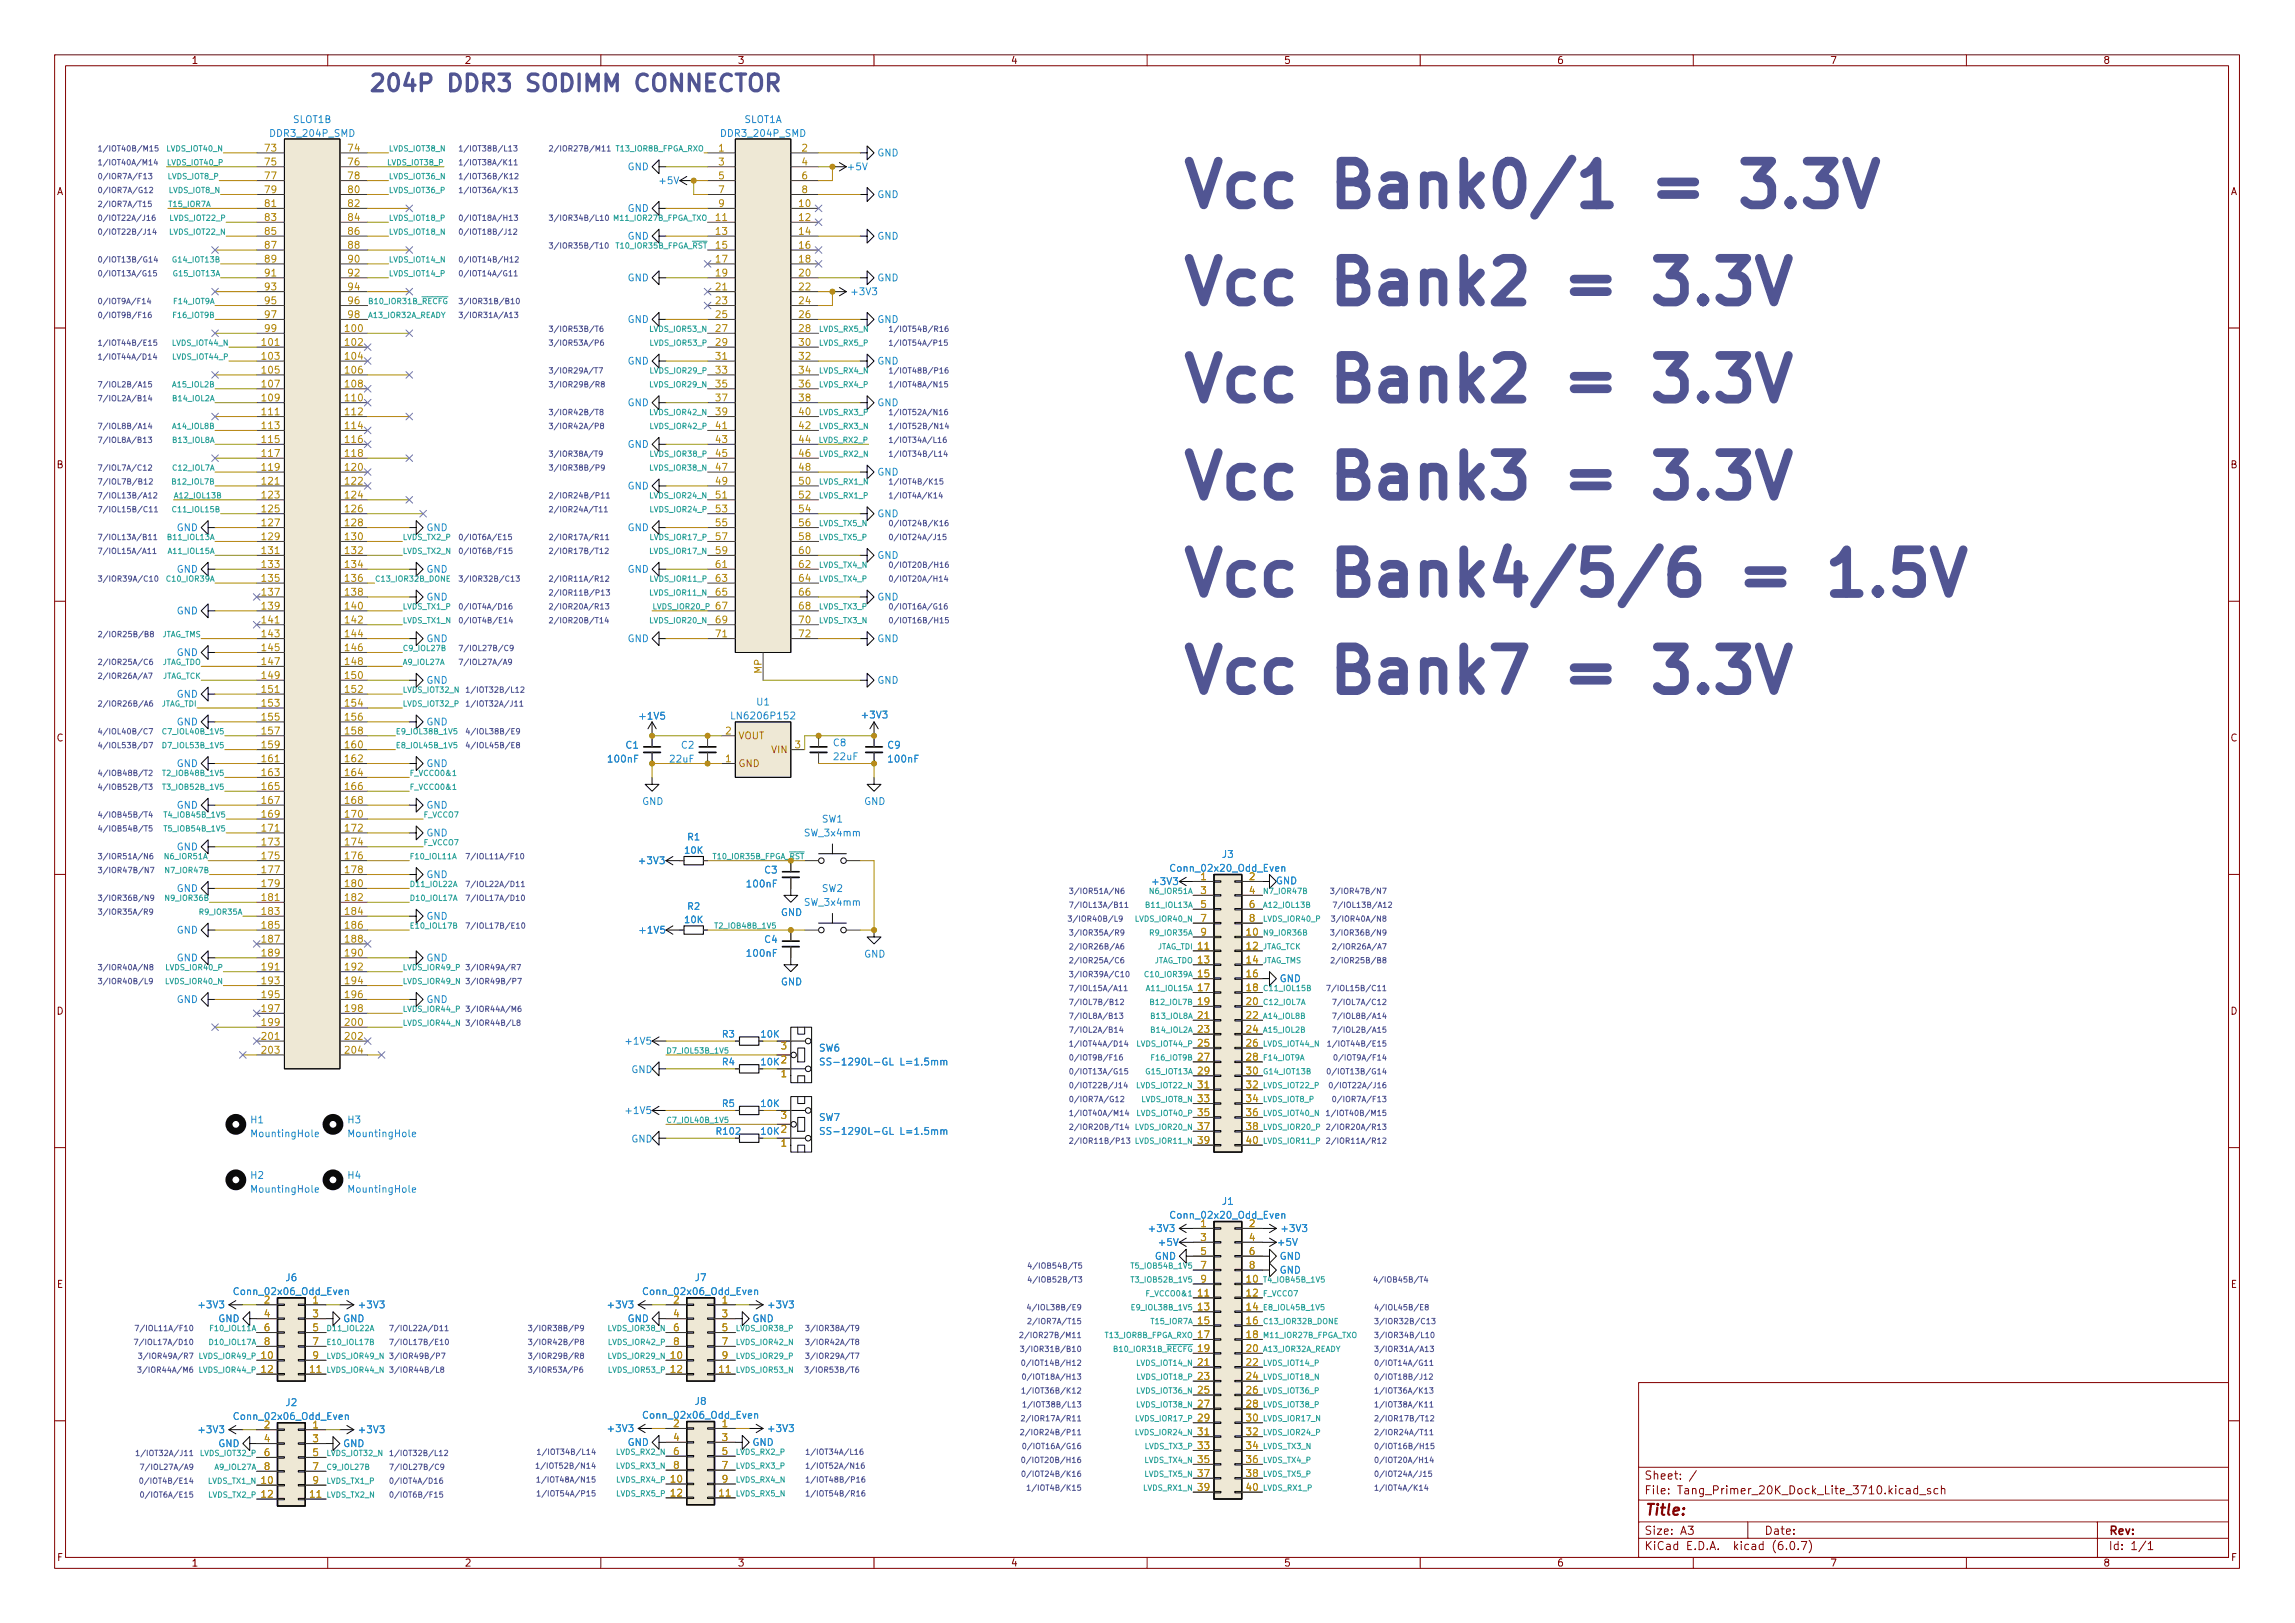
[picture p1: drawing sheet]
<svg xmlns="http://www.w3.org/2000/svg" width="420mm" height="297mm" viewBox="0 0 420 297" stroke-linecap="round" stroke-linejoin="round" font-family="sans-serif">
<defs><g id="words">
<g font-size="11.1" fill="#515593">
<text x="215.9" y="37.9">Vcc Bank0/1 = 3.3V</text>
<text x="215.9" y="55.7">Vcc Bank2 = 3.3V</text>
<text x="215.9" y="73.4">Vcc Bank2 = 3.3V</text>
<text x="215.9" y="91.2">Vcc Bank3 = 3.3V</text>
<text x="215.9" y="109">Vcc Bank4/5/6 = 1.5V</text>
<text x="215.9" y="126.8">Vcc Bank7 = 3.3V</text>
</g>
<text font-size="4.2" fill="#515593" x="67.3" y="16.7">204P DDR3 SODIMM CONNECTOR</text>
<text font-size="2.8" fill="#840000" x="301" y="277.3">Title:</text>
<g font-size="2.1" fill="#840000">
<text x="301" y="273.5">File: Tang_Primer_20K_Dock_Lite_3710.kicad_sch</text>
<text x="301" y="270.8">Sheet: /</text>
<text x="301" y="280.9">Size: A3</text>
<text x="323" y="280.9">Date:</text>
<text x="386" y="280.9">Rev:</text>
<text x="301" y="283.7">KiCad E.D.A. kicad (6.0.7)</text>
<text x="386" y="283.7">Id: 1/1</text>
</g>
<g font-size="1.8" fill="#840000">
<text x="35" y="11.7">1</text>
<text x="85" y="11.7">2</text>
<text x="135" y="11.7">3</text>
<text x="185" y="11.7">4</text>
<text x="235" y="11.7">5</text>
<text x="285" y="11.7">6</text>
<text x="335" y="11.7">7</text>
<text x="385" y="11.7">8</text>
<text x="10.3" y="35.7">A</text>
<text x="408.3" y="35.7">A</text>
<text x="10.3" y="85.7">B</text>
<text x="408.3" y="85.7">B</text>
<text x="10.3" y="135.7">C</text>
<text x="408.3" y="135.7">C</text>
<text x="10.3" y="185.7">D</text>
<text x="408.3" y="185.7">D</text>
<text x="10.4" y="235.7">E</text>
<text x="408.4" y="235.7">E</text>
<text x="10.4" y="285.7">F</text>
<text x="35" y="286.7">1</text>
<text x="85" y="286.7">2</text>
<text x="135" y="286.7">3</text>
<text x="185" y="286.7">4</text>
<text x="235" y="286.7">5</text>
<text x="285" y="286.7">6</text>
<text x="335" y="286.7">7</text>
<text x="385" y="286.7">8</text>
<text x="408.4" y="285.7">F</text>
</g>
<g font-size="1.8" fill="#268bd2">
<text x="53.7" y="22.5">SLOT1B</text>
<text x="136.2" y="22.5">SLOT1A</text>
<text x="49.7" y="25">DDR3_204P_SMD</text>
<text x="132.3" y="25">DDR3_204P_SMD</text>
<text x="160.6" y="28.6">GND</text>
<text x="114.9" y="31.2">GND</text>
<text x="120.8" y="33.7">+5V</text>
<text x="155.4" y="31.2">+5V</text>
<text x="114.9" y="38.8">GND</text>
<text x="160.6" y="36.2">GND</text>
<text x="114.9" y="43.9">GND</text>
<text x="160.6" y="43.9">GND</text>
<text x="114.9" y="51.5">GND</text>
<text x="160.6" y="51.5">GND</text>
<text x="114.9" y="59.1">GND</text>
<text x="156.1" y="54">+3V3</text>
<text x="160.6" y="59.1">GND</text>
<text x="114.9" y="66.7">GND</text>
<text x="160.6" y="66.7">GND</text>
<text x="114.9" y="74.3">GND</text>
<text x="160.6" y="74.3">GND</text>
<text x="114.9" y="82">GND</text>
<text x="114.9" y="89.6">GND</text>
<text x="160.6" y="87">GND</text>
<text x="160.6" y="94.7">GND</text>
<text x="32.3" y="97.2">GND</text>
<text x="114.9" y="97.2">GND</text>
<text x="32.3" y="104.8">GND</text>
<text x="78" y="104.8">GND</text>
<text x="114.9" y="104.8">GND</text>
<text x="160.6" y="102.3">GND</text>
<text x="32.3" y="112.4">GND</text>
<text x="160.6" y="109.9">GND</text>
<text x="78" y="117.5">GND</text>
<text x="114.9" y="117.5">GND</text>
<text x="160.6" y="117.5">GND</text>
<text x="160.6" y="125.1">GND</text>
<text x="117.3" y="131.7">+1V5</text>
<text x="134.5" y="131.6">LN6206P152</text>
<text x="138.6" y="129.1">U1</text>
<text x="158" y="131.5">+3V3</text>
<text x="32.3" y="132.8">GND</text>
<text x="78" y="132.8">GND</text>
<text x="114.6" y="137">C1</text>
<text x="124.8" y="137">C2</text>
<text x="152.6" y="136.6">C8</text>
<text x="162.5" y="137">C9</text>
<text x="32.3" y="140.4">GND</text>
<text x="78" y="140.4">GND</text>
<text x="111.5" y="139.5">100nF</text>
<text x="122.7" y="139.5">22uF</text>
<text x="152.7" y="139.1">22uF</text>
<text x="162.8" y="139.5">100nF</text>
<text x="32.3" y="148">GND</text>
<text x="78" y="148">GND</text>
<text x="117.5" y="147.3">GND</text>
<text x="158.2" y="147.3">GND</text>
<text x="32.3" y="155.6">GND</text>
<text x="78" y="153.1">GND</text>
<text x="147.4" y="153.1">SW_3x4mm</text>
<text x="150.5" y="150.5">SW1</text>
<text x="78" y="160.7">GND</text>
<text x="117.2" y="158.2">+3V3</text>
<text x="140" y="159.9">C3</text>
<text x="211.2" y="162">+3V3</text>
<text x="214.7" y="159.5">Conn_02x20_Odd_Even</text>
<text x="223.8" y="157">J3</text>
<text x="233.6" y="161.8">GND</text>
<text x="32.3" y="163.2">GND</text>
<text x="136.9" y="162.4">100nF</text>
<text x="142.9" y="167.6">GND</text>
<text x="147.4" y="165.8">SW_3x4mm</text>
<text x="150.5" y="163.2">SW2</text>
<text x="32.3" y="170.9">GND</text>
<text x="78" y="168.3">GND</text>
<text x="117.3" y="170.9">+1V5</text>
<text x="140" y="172.6">C4</text>
<text x="32.3" y="175.9">GND</text>
<text x="78" y="175.9">GND</text>
<text x="136.9" y="175.1">100nF</text>
<text x="158.2" y="175.2">GND</text>
<text x="234.3" y="179.7">GND</text>
<text x="32.3" y="183.6">GND</text>
<text x="78" y="183.6">GND</text>
<text x="142.9" y="180.3">GND</text>
<text x="114.8" y="191.2">+1V5</text>
<text x="115.6" y="196.4">GND</text>
<text x="150" y="192.4">SW6</text>
<text x="152.2" y="195">SS-1290L-GL L=1.5mm</text>
<text x="114.8" y="203.9">+1V5</text>
<text x="45.9" y="205.6">H1</text>
<text x="46.3" y="208.1">MountingHole</text>
<text x="63.7" y="205.6">H3</text>
<text x="64.1" y="208.1">MountingHole</text>
<text x="115.6" y="209.1">GND</text>
<text x="150" y="205.1">SW7</text>
<text x="152.2" y="207.7">SS-1290L-GL L=1.5mm</text>
<text x="45.9" y="215.7">H2</text>
<text x="63.7" y="215.7">H4</text>
<text x="46.3" y="218.3">MountingHole</text>
<text x="64.1" y="218.3">MountingHole</text>
<text x="223.8" y="220.5">J1</text>
<text x="210.6" y="225.5">+3V3</text>
<text x="214.7" y="223">Conn_02x20_Odd_Even</text>
<text x="234.8" y="225.5">+3V3</text>
<text x="211.4" y="230.5">GND</text>
<text x="212.3" y="228">+5V</text>
<text x="234.1" y="228">+5V</text>
<text x="234.3" y="233.1">GND</text>
<text x="234.3" y="230.5">GND</text>
<text x="36.6" y="239.4">+3V3</text>
<text x="43.3" y="237">Conn_02x06_Odd_Even</text>
<text x="52.4" y="234.5">J6</text>
<text x="65.9" y="239.4">+3V3</text>
<text x="111.5" y="239.4">+3V3</text>
<text x="118.2" y="237">Conn_02x06_Odd_Even</text>
<text x="127.3" y="234.5">J7</text>
<text x="140.9" y="239.4">+3V3</text>
<text x="39.9" y="242">GND</text>
<text x="62.8" y="242">GND</text>
<text x="114.9" y="242">GND</text>
<text x="137.7" y="242">GND</text>
<text x="52.4" y="257.3">J2</text>
<text x="127.3" y="257.1">J8</text>
<text x="36.6" y="262.3">+3V3</text>
<text x="43.3" y="259.9">Conn_02x06_Odd_Even</text>
<text x="65.9" y="262.3">+3V3</text>
<text x="111.5" y="262.1">+3V3</text>
<text x="118.2" y="259.6">Conn_02x06_Odd_Even</text>
<text x="140.9" y="262.1">+3V3</text>
<text x="39.9" y="264.8">GND</text>
<text x="62.8" y="264.8">GND</text>
<text x="114.9" y="264.6">GND</text>
<text x="137.7" y="264.6">GND</text>
</g>
<g font-size="1.8" fill="#b58900">
<text x="48.5" y="27.7">73</text>
<text x="63.8" y="27.7">74</text>
<text x="131.6" y="27.7">1</text>
<text x="146.8" y="27.7">2</text>
<text x="48.5" y="30.3">75</text>
<text x="48.5" y="32.8">77</text>
<text x="48.5" y="35.3">79</text>
<text x="63.8" y="30.3">76</text>
<text x="63.8" y="32.8">78</text>
<text x="63.8" y="35.3">80</text>
<text x="131.6" y="30.3">3</text>
<text x="131.6" y="32.8">5</text>
<text x="131.6" y="35.3">7</text>
<text x="146.8" y="30.3">4</text>
<text x="146.8" y="32.8">6</text>
<text x="146.8" y="35.3">8</text>
<text x="48.5" y="37.9">81</text>
<text x="48.5" y="40.4">83</text>
<text x="63.8" y="37.9">82</text>
<text x="63.8" y="40.4">84</text>
<text x="131.1" y="40.4">11</text>
<text x="131.6" y="37.9">9</text>
<text x="146.3" y="37.9">10</text>
<text x="146.3" y="40.4">12</text>
<text x="48.5" y="43">85</text>
<text x="48.5" y="45.5">87</text>
<text x="63.8" y="43">86</text>
<text x="63.8" y="45.5">88</text>
<text x="131.1" y="43">13</text>
<text x="131.1" y="45.5">15</text>
<text x="146.3" y="43">14</text>
<text x="146.3" y="45.5">16</text>
<text x="48.5" y="48">89</text>
<text x="48.5" y="50.6">91</text>
<text x="48.5" y="53.1">93</text>
<text x="63.8" y="48">90</text>
<text x="63.8" y="50.6">92</text>
<text x="63.8" y="53.1">94</text>
<text x="131.1" y="48">17</text>
<text x="131.1" y="50.6">19</text>
<text x="131.1" y="53.1">21</text>
<text x="146.3" y="48">18</text>
<text x="146.3" y="50.6">20</text>
<text x="146.3" y="53.1">22</text>
<text x="48.5" y="55.7">95</text>
<text x="48.5" y="58.2">97</text>
<text x="63.8" y="55.7">96</text>
<text x="63.8" y="58.2">98</text>
<text x="131.1" y="55.7">23</text>
<text x="131.1" y="58.2">25</text>
<text x="146.3" y="55.7">24</text>
<text x="146.3" y="58.2">26</text>
<text x="48.1" y="63.3">101</text>
<text x="48.1" y="65.8">103</text>
<text x="48.5" y="60.7">99</text>
<text x="63.3" y="60.7">100</text>
<text x="63.3" y="63.3">102</text>
<text x="63.3" y="65.8">104</text>
<text x="131.1" y="60.7">27</text>
<text x="131.1" y="63.3">29</text>
<text x="131.1" y="65.8">31</text>
<text x="146.3" y="60.7">28</text>
<text x="146.3" y="63.3">30</text>
<text x="146.3" y="65.8">32</text>
<text x="48.1" y="68.4">105</text>
<text x="48.1" y="70.9">107</text>
<text x="63.3" y="68.4">106</text>
<text x="63.3" y="70.9">108</text>
<text x="131.1" y="68.4">33</text>
<text x="131.1" y="70.9">35</text>
<text x="146.3" y="68.4">34</text>
<text x="146.3" y="70.9">36</text>
<text x="48.1" y="73.4">109</text>
<text x="48.1" y="76">111</text>
<text x="63.3" y="73.4">110</text>
<text x="63.3" y="76">112</text>
<text x="131.1" y="73.4">37</text>
<text x="131.1" y="76">39</text>
<text x="146.3" y="73.4">38</text>
<text x="146.3" y="76">40</text>
<text x="48.1" y="78.5">113</text>
<text x="48.1" y="81.1">115</text>
<text x="48.1" y="83.6">117</text>
<text x="63.3" y="78.5">114</text>
<text x="63.3" y="81.1">116</text>
<text x="63.3" y="83.6">118</text>
<text x="131.1" y="78.5">41</text>
<text x="131.1" y="81.1">43</text>
<text x="131.1" y="83.6">45</text>
<text x="146.3" y="78.5">42</text>
<text x="146.3" y="81.1">44</text>
<text x="146.3" y="83.6">46</text>
<text x="48.1" y="86.1">119</text>
<text x="48.1" y="88.7">121</text>
<text x="63.3" y="86.1">120</text>
<text x="63.3" y="88.7">122</text>
<text x="131.1" y="86.1">47</text>
<text x="131.1" y="88.7">49</text>
<text x="146.3" y="86.1">48</text>
<text x="146.3" y="88.7">50</text>
<text x="48.1" y="91.2">123</text>
<text x="48.1" y="93.8">125</text>
<text x="63.3" y="91.2">124</text>
<text x="63.3" y="93.8">126</text>
<text x="131.1" y="91.2">51</text>
<text x="131.1" y="93.8">53</text>
<text x="146.3" y="91.2">52</text>
<text x="146.3" y="93.8">54</text>
<text x="48.1" y="96.3">127</text>
<text x="48.1" y="98.8">129</text>
<text x="48.1" y="101.4">131</text>
<text x="63.3" y="96.3">128</text>
<text x="63.3" y="98.8">130</text>
<text x="63.3" y="101.4">132</text>
<text x="131.1" y="96.3">55</text>
<text x="131.1" y="98.8">57</text>
<text x="131.1" y="101.4">59</text>
<text x="146.3" y="96.3">56</text>
<text x="146.3" y="98.8">58</text>
<text x="146.3" y="101.4">60</text>
<text x="48.1" y="103.9">133</text>
<text x="48.1" y="106.5">135</text>
<text x="63.3" y="103.9">134</text>
<text x="63.3" y="106.5">136</text>
<text x="131.1" y="103.9">61</text>
<text x="131.1" y="106.5">63</text>
<text x="146.3" y="103.9">62</text>
<text x="146.3" y="106.5">64</text>
<text x="48.1" y="109">137</text>
<text x="48.1" y="111.5">139</text>
<text x="63.3" y="109">138</text>
<text x="63.3" y="111.5">140</text>
<text x="131.1" y="109">65</text>
<text x="131.1" y="111.5">67</text>
<text x="146.3" y="109">66</text>
<text x="146.3" y="111.5">68</text>
<text x="48.1" y="114.1">141</text>
<text x="48.1" y="116.6">143</text>
<text x="48.1" y="119.2">145</text>
<text x="63.3" y="114.1">142</text>
<text x="63.3" y="116.6">144</text>
<text x="63.3" y="119.2">146</text>
<text x="131.1" y="114.1">69</text>
<text x="131.1" y="116.6">71</text>
<text x="146.3" y="114.1">70</text>
<text x="146.3" y="116.6">72</text>
<text x="48.1" y="121.7">147</text>
<text x="48.1" y="124.2">149</text>
<text x="63.3" y="121.7">148</text>
<text x="63.3" y="124.2">150</text>
<text x="139.4" y="123.3" transform="rotate(-90 139.4 123.3)">MP</text>
<text x="48.1" y="126.8">151</text>
<text x="48.1" y="129.3">153</text>
<text x="48.1" y="131.9">155</text>
<text x="63.3" y="126.8">152</text>
<text x="63.3" y="129.3">154</text>
<text x="63.3" y="131.9">156</text>
<text x="48.1" y="134.4">157</text>
<text x="48.1" y="136.9">159</text>
<text x="63.3" y="134.4">158</text>
<text x="63.3" y="136.9">160</text>
<text x="132.9" y="134.4">2</text>
<text x="145.6" y="136.9">3</text>
<text x="48.1" y="139.5">161</text>
<text x="48.1" y="142">163</text>
<text x="63.3" y="139.5">162</text>
<text x="63.3" y="142">164</text>
<text x="132.9" y="139.5">1</text>
<text x="48.1" y="144.6">165</text>
<text x="48.1" y="147.1">167</text>
<text x="48.1" y="149.6">169</text>
<text x="63.3" y="144.6">166</text>
<text x="63.3" y="147.1">168</text>
<text x="63.3" y="149.6">170</text>
<text x="48.1" y="152.2">171</text>
<text x="48.1" y="154.7">173</text>
<text x="63.3" y="152.2">172</text>
<text x="63.3" y="154.7">174</text>
<text x="48.1" y="157.3">175</text>
<text x="48.1" y="159.8">177</text>
<text x="63.3" y="157.3">176</text>
<text x="63.3" y="159.8">178</text>
<text x="219.9" y="161.1">1</text>
<text x="228.7" y="161.1">2</text>
<text x="48.1" y="162.3">179</text>
<text x="48.1" y="164.9">181</text>
<text x="48.1" y="167.4">183</text>
<text x="63.3" y="162.3">180</text>
<text x="63.3" y="164.9">182</text>
<text x="63.3" y="167.4">184</text>
<text x="219.9" y="163.6">3</text>
<text x="219.9" y="166.2">5</text>
<text x="228.7" y="163.6">4</text>
<text x="228.7" y="166.2">6</text>
<text x="48.1" y="170">185</text>
<text x="48.1" y="172.5">187</text>
<text x="63.3" y="170">186</text>
<text x="63.3" y="172.5">188</text>
<text x="219.4" y="173.8">11</text>
<text x="219.9" y="168.7">7</text>
<text x="219.9" y="171.2">9</text>
<text x="228.3" y="171.2">10</text>
<text x="228.3" y="173.8">12</text>
<text x="228.7" y="168.7">8</text>
<text x="48.1" y="175">189</text>
<text x="48.1" y="177.6">191</text>
<text x="63.3" y="175">190</text>
<text x="63.3" y="177.6">192</text>
<text x="219.4" y="176.3">13</text>
<text x="219.4" y="178.9">15</text>
<text x="228.3" y="176.3">14</text>
<text x="228.3" y="178.9">16</text>
<text x="48.1" y="180.1">193</text>
<text x="48.1" y="182.7">195</text>
<text x="48.1" y="185.2">197</text>
<text x="63.3" y="180.1">194</text>
<text x="63.3" y="182.7">196</text>
<text x="63.3" y="185.2">198</text>
<text x="219.4" y="181.4">17</text>
<text x="219.4" y="183.9">19</text>
<text x="228.3" y="181.4">18</text>
<text x="228.3" y="183.9">20</text>
<text x="48.1" y="187.7">199</text>
<text x="48.1" y="190.3">201</text>
<text x="63.3" y="187.7">200</text>
<text x="63.3" y="190.3">202</text>
<text x="219.4" y="186.5">21</text>
<text x="219.4" y="189">23</text>
<text x="219.4" y="191.6">25</text>
<text x="228.3" y="186.5">22</text>
<text x="228.3" y="189">24</text>
<text x="228.3" y="191.6">26</text>
<text x="48.1" y="192.8">203</text>
<text x="63.3" y="192.8">204</text>
<text x="143" y="197.1">1</text>
<text x="143" y="192.1">3</text>
<text x="219.4" y="194.1">27</text>
<text x="219.4" y="196.6">29</text>
<text x="228.3" y="194.1">28</text>
<text x="228.3" y="196.6">30</text>
<text x="219.4" y="199.2">31</text>
<text x="219.4" y="201.7">33</text>
<text x="228.3" y="199.2">32</text>
<text x="228.3" y="201.7">34</text>
<text x="143" y="209.8">1</text>
<text x="143" y="204.8">3</text>
<text x="219.4" y="204.3">35</text>
<text x="219.4" y="206.8">37</text>
<text x="219.4" y="209.3">39</text>
<text x="228.3" y="204.3">36</text>
<text x="228.3" y="206.8">38</text>
<text x="228.3" y="209.3">40</text>
<text x="219.9" y="224.6">1</text>
<text x="219.9" y="227.1">3</text>
<text x="228.7" y="224.6">2</text>
<text x="228.7" y="227.1">4</text>
<text x="219.9" y="229.7">5</text>
<text x="219.9" y="232.2">7</text>
<text x="228.7" y="229.7">6</text>
<text x="228.7" y="232.2">8</text>
<text x="48.4" y="238.5">2</text>
<text x="57.3" y="238.5">1</text>
<text x="123.3" y="238.5">2</text>
<text x="132.2" y="238.5">1</text>
<text x="219.4" y="237.3">11</text>
<text x="219.4" y="239.8">13</text>
<text x="219.9" y="234.7">9</text>
<text x="228.3" y="234.7">10</text>
<text x="228.3" y="237.3">12</text>
<text x="228.3" y="239.8">14</text>
<text x="48.4" y="241.1">4</text>
<text x="48.4" y="243.6">6</text>
<text x="57.3" y="241.1">3</text>
<text x="57.3" y="243.6">5</text>
<text x="123.3" y="241.1">4</text>
<text x="123.3" y="243.6">6</text>
<text x="132.2" y="241.1">3</text>
<text x="132.2" y="243.6">5</text>
<text x="219.4" y="242.4">15</text>
<text x="219.4" y="244.9">17</text>
<text x="228.3" y="242.4">16</text>
<text x="228.3" y="244.9">18</text>
<text x="47.9" y="248.7">10</text>
<text x="47.9" y="251.2">12</text>
<text x="48.4" y="246.2">8</text>
<text x="56.8" y="251.2">11</text>
<text x="57.3" y="246.2">7</text>
<text x="57.3" y="248.7">9</text>
<text x="122.8" y="248.7">10</text>
<text x="122.8" y="251.2">12</text>
<text x="123.3" y="246.2">8</text>
<text x="131.7" y="251.2">11</text>
<text x="132.2" y="246.2">7</text>
<text x="132.2" y="248.7">9</text>
<text x="219.4" y="247.4">19</text>
<text x="219.4" y="250">21</text>
<text x="228.3" y="247.4">20</text>
<text x="228.3" y="250">22</text>
<text x="219.4" y="252.5">23</text>
<text x="219.4" y="255.1">25</text>
<text x="219.4" y="257.6">27</text>
<text x="228.3" y="252.5">24</text>
<text x="228.3" y="255.1">26</text>
<text x="228.3" y="257.6">28</text>
<text x="48.4" y="261.4">2</text>
<text x="48.4" y="263.9">4</text>
<text x="57.3" y="261.4">1</text>
<text x="57.3" y="263.9">3</text>
<text x="123.3" y="261.2">2</text>
<text x="123.3" y="263.7">4</text>
<text x="132.2" y="261.2">1</text>
<text x="132.2" y="263.7">3</text>
<text x="219.4" y="260.1">29</text>
<text x="219.4" y="262.7">31</text>
<text x="228.3" y="260.1">30</text>
<text x="228.3" y="262.7">32</text>
<text x="48.4" y="266.5">6</text>
<text x="48.4" y="269">8</text>
<text x="57.3" y="266.5">5</text>
<text x="57.3" y="269">7</text>
<text x="123.3" y="266.3">6</text>
<text x="123.3" y="268.8">8</text>
<text x="132.2" y="266.3">5</text>
<text x="132.2" y="268.8">7</text>
<text x="219.4" y="265.2">33</text>
<text x="219.4" y="267.8">35</text>
<text x="228.3" y="265.2">34</text>
<text x="228.3" y="267.8">36</text>
<text x="47.9" y="271.6">10</text>
<text x="47.9" y="274.1">12</text>
<text x="56.8" y="274.1">11</text>
<text x="57.3" y="271.6">9</text>
<text x="122.8" y="271.3">10</text>
<text x="122.8" y="273.9">12</text>
<text x="131.7" y="273.9">11</text>
<text x="132.2" y="271.3">9</text>
<text x="219.4" y="270.3">37</text>
<text x="219.4" y="272.8">39</text>
<text x="228.3" y="270.3">38</text>
<text x="228.3" y="272.8">40</text>
</g>
<g font-size="1.8" fill="#2aa198">
<text x="78" y="97.2">GND</text>
<text x="78" y="109.9">GND</text>
<text x="32.3" y="120.1">GND</text>
<text x="78" y="125.1">GND</text>
<text x="32.3" y="127.7">GND</text>
</g>
<g font-size="1.8" fill="#cb4b16">
<text x="135.1" y="135.3">VOUT</text>
<text x="141.3" y="137.8">VIN</text>
<text x="135.1" y="140.4">GND</text>
</g>
<g font-size="1.7" fill="#268bd2">
<text x="125.9" y="153.8">R1</text>
<text x="125.4" y="156.2">10K</text>
<text x="125.9" y="166.5">R2</text>
<text x="125.4" y="168.9">10K</text>
<text x="132.3" y="189.9">R3</text>
<text x="139.4" y="189.9">10K</text>
<text x="132.3" y="195">R4</text>
<text x="139.4" y="195">10K 2</text>
<text x="132.3" y="202.6">R5</text>
<text x="139.4" y="202.6">10K</text>
<text x="131.3" y="207.7">R102</text>
<text x="139.4" y="207.7">10K 2</text>
</g>
<g font-size="1.4" fill="#515593">
<text x="17.8" y="27.7">1/IOT40B/M15</text>
<text x="83.8" y="27.7">1/IOT38B/L13</text>
<text x="100.3" y="27.7">2/IOR27B/M11</text>
<text x="17.8" y="35.3">0/IOR7A/G12</text>
<text x="17.8" y="32.8">0/IOR7A/F13</text>
<text x="17.8" y="30.2">1/IOT40A/M14</text>
<text x="83.8" y="35.3">1/IOT36A/K13</text>
<text x="83.8" y="30.2">1/IOT38A/K11</text>
<text x="83.8" y="32.8">1/IOT36B/K12</text>
<text x="17.8" y="40.4">0/IOT22A/J16</text>
<text x="17.8" y="37.9">2/IOR7A/T15</text>
<text x="83.8" y="40.4">0/IOT18A/H13</text>
<text x="100.3" y="40.4">3/IOR34B/L10</text>
<text x="17.8" y="42.9">0/IOT22B/J14</text>
<text x="83.8" y="42.9">0/IOT18B/J12</text>
<text x="100.3" y="45.5">3/IOR35B/T10</text>
<text x="17.8" y="48">0/IOT13B/G14</text>
<text x="17.8" y="50.6">0/IOT13A/G15</text>
<text x="83.8" y="50.6">0/IOT14A/G11</text>
<text x="83.8" y="48">0/IOT14B/H12</text>
<text x="17.8" y="55.6">0/IOT9A/F14</text>
<text x="17.8" y="58.2">0/IOT9B/F16</text>
<text x="67.3" y="55.6">B10_IOR31B_~{RECFG} 3/IOR31B/B10</text>
<text x="83.8" y="58.2">3/IOR31A/A13</text>
<text x="17.8" y="63.3">1/IOT44B/E15</text>
<text x="17.8" y="65.8">1/IOT44A/D14</text>
<text x="100.3" y="63.3">3/IOR53A/P6</text>
<text x="100.3" y="60.7">3/IOR53B/T6</text>
<text x="162.6" y="63.3">1/IOT54A/P15</text>
<text x="162.6" y="60.7">1/IOT54B/R16</text>
<text x="17.8" y="70.9">7/IOL2B/A15</text>
<text x="100.3" y="70.9">3/IOR29B/R8</text>
<text x="100.3" y="68.3">3/IOR29A/T7</text>
<text x="162.6" y="70.9">1/IOT48A/N15</text>
<text x="162.6" y="68.3">1/IOT48B/P16</text>
<text x="17.8" y="73.4">7/IOL2A/B14</text>
<text x="100.3" y="76">3/IOR42B/T8</text>
<text x="162.6" y="76">1/IOT52A/N16</text>
<text x="17.8" y="81">7/IOL8A/B13</text>
<text x="17.8" y="78.5">7/IOL8B/A14</text>
<text x="100.3" y="78.5">3/IOR42A/P8</text>
<text x="100.3" y="83.6">3/IOR38A/T9</text>
<text x="162.6" y="78.5">1/IOT52B/N14</text>
<text x="162.6" y="83.6">1/IOT34B/L14</text>
<text x="162.6" y="81">1/IOT34A/L16</text>
<text x="17.8" y="88.7">7/IOL7B/B12</text>
<text x="17.8" y="86.1">7/IOL7A/C12</text>
<text x="100.3" y="86.1">3/IOR38B/P9</text>
<text x="162.6" y="88.7">1/IOT4B/K15</text>
<text x="17.8" y="91.2">7/IOL13B/A12</text>
<text x="17.8" y="93.7">7/IOL15B/C11</text>
<text x="100.3" y="91.2">2/IOR24B/P11</text>
<text x="100.3" y="93.7">2/IOR24A/T11</text>
<text x="162.6" y="91.2">1/IOT4A/K14</text>
<text x="17.8" y="101.4">7/IOL15A/A11</text>
<text x="17.8" y="98.8">7/IOL13A/B11</text>
<text x="83.8" y="98.8">0/IOT6A/E15</text>
<text x="83.8" y="101.4">0/IOT6B/F15</text>
<text x="100.3" y="98.8">2/IOR17A/R11</text>
<text x="100.3" y="101.4">2/IOR17B/T12</text>
<text x="162.6" y="98.8">0/IOT24A/J15</text>
<text x="162.6" y="96.3">0/IOT24B/K16</text>
<text x="17.8" y="106.4">3/IOR39A/C10</text>
<text x="83.8" y="106.4">3/IOR32B/C13</text>
<text x="100.3" y="106.4">2/IOR11A/R12</text>
<text x="162.6" y="103.9">0/IOT20B/H16</text>
<text x="162.6" y="106.4">0/IOT20A/H14</text>
<text x="83.8" y="111.5">0/IOT4A/D16</text>
<text x="100.3" y="111.5">2/IOR20A/R13</text>
<text x="100.3" y="109">2/IOR11B/P13</text>
<text x="162.6" y="111.5">0/IOT16A/G16</text>
<text x="17.8" y="116.6">2/IOR25B/B8</text>
<text x="83.8" y="114.1">0/IOT4B/E14</text>
<text x="83.8" y="119.1">7/IOL27B/C9</text>
<text x="100.3" y="114.1">2/IOR20B/T14</text>
<text x="162.6" y="114.1">0/IOT16B/H15</text>
<text x="17.8" y="121.7">2/IOR25A/C6</text>
<text x="17.8" y="124.2">2/IOR26A/A7</text>
<text x="83.8" y="121.7">7/IOL27A/A9</text>
<text x="17.8" y="129.3">2/IOR26B/A6</text>
<text x="85.1" y="129.3">1/IOT32A/J11</text>
<text x="85.1" y="126.8">1/IOT32B/L12</text>
<text x="17.8" y="134.4">4/IOL40B/C7</text>
<text x="17.8" y="136.9">4/IOL53B/D7</text>
<text x="85.1" y="134.4">4/IOL38B/E9</text>
<text x="85.1" y="136.9">4/IOL45B/E8</text>
<text x="17.8" y="142">4/IOB48B/T2</text>
<text x="17.8" y="144.5">4/IOB52B/T3</text>
<text x="17.8" y="149.6">4/IOB45B/T4</text>
<text x="17.8" y="152.2">4/IOB54B/T5</text>
<text x="17.8" y="157.2">3/IOR51A/N6</text>
<text x="17.8" y="159.8">3/IOR47B/N7</text>
<text x="85.1" y="157.2">7/IOL11A/F10</text>
<text x="17.8" y="164.9">3/IOR36B/N9</text>
<text x="17.8" y="167.4">3/IOR35A/R9</text>
<text x="85.1" y="162.3">7/IOL22A/D11</text>
<text x="85.1" y="164.9">7/IOL17A/D10</text>
<text x="195.6" y="163.6">3/IOR51A/N6</text>
<text x="195.6" y="166.1">7/IOL13A/B11</text>
<text x="243.8" y="166.1">7/IOL13B/A12</text>
<text x="245.6" y="163.6">3/IOR47B/N7</text>
<text x="85.1" y="169.9">7/IOL17B/E10</text>
<text x="195.3" y="168.7">3/IOR40B/L9</text>
<text x="195.6" y="173.8">2/IOR26B/A6</text>
<text x="195.6" y="171.2">3/IOR35A/R9</text>
<text x="245.6" y="171.2">3/IOR36B/N9</text>
<text x="245.6" y="168.7">3/IOR40A/N8</text>
<text x="245.6" y="173.8">2/IOR26A/A7</text>
<text x="17.8" y="177.6">3/IOR40A/N8</text>
<text x="85.1" y="177.6">3/IOR49A/R7</text>
<text x="195.6" y="176.3">2/IOR25A/C6</text>
<text x="195.6" y="178.8">3/IOR39A/C10</text>
<text x="245.6" y="176.3">2/IOR25B/B8</text>
<text x="17.8" y="180.1">3/IOR40B/L9</text>
<text x="85.1" y="180.1">3/IOR49B/P7</text>
<text x="85.1" y="185.2">3/IOR44A/M6</text>
<text x="195.6" y="181.4">7/IOL15A/A11</text>
<text x="195.6" y="183.9">7/IOL7B/B12</text>
<text x="245" y="181.4">7/IOL15B/C11</text>
<text x="245.8" y="183.9">7/IOL7A/C12</text>
<text x="85.1" y="187.7">3/IOR44B/L8</text>
<text x="195.6" y="191.5">1/IOT44A/D14</text>
<text x="195.6" y="186.5">7/IOL8A/B13</text>
<text x="195.6" y="189">7/IOL2A/B14</text>
<text x="245.1" y="191.5">1/IOT44B/E15</text>
<text x="245.8" y="189">7/IOL2B/A15</text>
<text x="245.8" y="186.5">7/IOL8B/A14</text>
<text x="195.6" y="196.6">0/IOT13A/G15</text>
<text x="195.6" y="194.1">0/IOT9B/F16</text>
<text x="244.9" y="196.6">0/IOT13B/G14</text>
<text x="245.9" y="194.1">0/IOT9A/F14</text>
<text x="195.6" y="199.2">0/IOT22B/J14</text>
<text x="195.6" y="201.7">0/IOR7A/G12</text>
<text x="245.3" y="199.2">0/IOT22A/J16</text>
<text x="245.8" y="201.7">0/IOR7A/F13</text>
<text x="195.6" y="206.8">2/IOR20B/T14</text>
<text x="195.6" y="209.3">2/IOR11B/P13</text>
<text x="195.6" y="204.2">1/IOT40A/M14</text>
<text x="244.9" y="206.8">2/IOR20A/R13</text>
<text x="244.9" y="204.2">1/IOT40B/M15</text>
<text x="244.9" y="209.3">2/IOR11A/R12</text>
<text x="188" y="232.2">4/IOB54B/T5</text>
<text x="188" y="234.7">4/IOB52B/T3</text>
<text x="190" y="239.8">4/IOL38B/E9</text>
<text x="251.5" y="239.8">4/IOL45B/E8</text>
<text x="253.4" y="234.7">4/IOB45B/T4</text>
<text x="26.7" y="243.6">7/IOL11A/F10</text>
<text x="71.1" y="243.6">7/IOL22A/D11</text>
<text x="96.5" y="243.6">3/IOR38B/P9</text>
<text x="149.3" y="243.6">3/IOR38A/T9</text>
<text x="188.8" y="244.9">2/IOR27B/M11</text>
<text x="189.9" y="242.3">2/IOR7A/T15</text>
<text x="251.5" y="244.9">3/IOR34B/L10</text>
<text x="251.5" y="242.3">3/IOR32B/C13</text>
<text x="26.6" y="246.1">7/IOL17A/D10</text>
<text x="27" y="251.2">3/IOR44A/M6</text>
<text x="27.2" y="248.7">3/IOR49A/R7</text>
<text x="71.1" y="251.2">3/IOR44B/L8</text>
<text x="71.1" y="248.7">3/IOR49B/P7</text>
<text x="71.1" y="246.1">7/IOL17B/E10</text>
<text x="96.5" y="251.2">3/IOR53A/P6</text>
<text x="96.5" y="248.7">3/IOR29B/R8</text>
<text x="96.5" y="246.1">3/IOR42B/P8</text>
<text x="149.3" y="248.7">3/IOR29A/T7</text>
<text x="149.3" y="251.2">3/IOR53B/T6</text>
<text x="149.3" y="246.1">3/IOR42A/T8</text>
<text x="189" y="247.4">3/IOR31B/B10</text>
<text x="189.1" y="250">0/IOT14B/H12</text>
<text x="251.5" y="250">0/IOT14A/G11</text>
<text x="251.5" y="247.4">3/IOR31A/A13</text>
<text x="189.1" y="255">1/IOT36B/K12</text>
<text x="189.1" y="252.5">0/IOT18A/H13</text>
<text x="189.3" y="257.6">1/IOT38B/L13</text>
<text x="251.5" y="252.5">0/IOT18B/J12</text>
<text x="251.5" y="255">1/IOT36A/K13</text>
<text x="251.5" y="257.6">1/IOT38A/K11</text>
<text x="189" y="260.1">2/IOR17A/R11</text>
<text x="189.1" y="262.7">2/IOR24B/P11</text>
<text x="251.5" y="262.7">2/IOR24A/T11</text>
<text x="251.5" y="260.1">2/IOR17B/T12</text>
<text x="26.8" y="266.5">1/IOT32A/J11</text>
<text x="27.4" y="269">7/IOL27A/A9</text>
<text x="71.1" y="266.5">1/IOT32B/L12</text>
<text x="71.1" y="269">7/IOL27B/C9</text>
<text x="100.2" y="268.8">1/IOT52B/N14</text>
<text x="100.4" y="266.2">1/IOT34B/L14</text>
<text x="147.3" y="266.2">1/IOT34A/L16</text>
<text x="147.3" y="268.8">1/IOT52A/N16</text>
<text x="189.1" y="265.2">0/IOT16A/G16</text>
<text x="189.1" y="267.7">0/IOT20B/H16</text>
<text x="251.5" y="267.7">0/IOT20A/H14</text>
<text x="251.5" y="265.2">0/IOT16B/H15</text>
<text x="27.4" y="271.5">0/IOT4B/E14</text>
<text x="27.4" y="274.1">0/IOT6A/E15</text>
<text x="71.1" y="271.5">0/IOT4A/D16</text>
<text x="71.1" y="274.1">0/IOT6B/F15</text>
<text x="100.2" y="271.3">1/IOT48A/N15</text>
<text x="100.3" y="273.9">1/IOT54A/P15</text>
<text x="147.3" y="271.3">1/IOT48B/P16</text>
<text x="147.3" y="273.9">1/IOT54B/R16</text>
<text x="189.1" y="270.3">0/IOT24B/K16</text>
<text x="189.9" y="272.8">1/IOT4B/K15</text>
<text x="251.5" y="272.8">1/IOT4A/K14</text>
<text x="251.5" y="270.3">0/IOT24A/J15</text>
</g>
<g font-size="1.4" fill="#2aa198">
<text x="30.8" y="27.7">LVDS_IOT40_N</text>
<text x="71.1" y="27.7">LVDS_IOT38_N</text>
<text x="113" y="27.7">T13_IOR8B_FPGA_RXO</text>
<text x="30.5" y="30.2">LVDS_IOT40_P</text>
<text x="30.8" y="32.8">LVDS_IOT8_P</text>
<text x="31" y="35.3">LVDS_IOT8_N</text>
<text x="71.1" y="35.3">LVDS_IOT36_P</text>
<text x="71.1" y="32.8">LVDS_IOT36_N</text>
<text x="71.2" y="30.2">LVDS_IOT38_P</text>
<text x="30.7" y="37.9">T15_IOR7A</text>
<text x="31.3" y="40.4">LVDS_IOT22_P</text>
<text x="71.1" y="40.4">LVDS_IOT18_P</text>
<text x="112.7" y="40.4">M11_IOR27B_FPGA_TXO</text>
<text x="31.3" y="42.9">LVDS_IOT22_N</text>
<text x="71.1" y="42.9">LVDS_IOT18_N</text>
<text x="112" y="45.5">T10_IOR35B_FPGA_~{RST}</text>
<text x="32.1" y="50.6">G15_IOT13A</text>
<text x="32.1" y="48">G14_IOT13B</text>
<text x="71.1" y="48">LVDS_IOT14_N</text>
<text x="71.1" y="50.6">LVDS_IOT14_P</text>
<text x="32.1" y="55.6">F14_IOT9A</text>
<text x="32.1" y="58.2">F16_IOT9B</text>
<text x="67.3" y="58.2">A13_IOR32A_READY</text>
<text x="31.8" y="63.3">LVDS_IOT44_N</text>
<text x="31.8" y="65.8">LVDS_IOT44_P</text>
<text x="119.2" y="60.7">LVDS_IOR53_N</text>
<text x="119.3" y="63.3">LVDS_IOR53_P</text>
<text x="149.9" y="63.3">LVDS_RX5_P</text>
<text x="149.9" y="60.7">LVDS_RX5_N</text>
<text x="31.9" y="70.9">A15_IOL2B</text>
<text x="119.2" y="70.9">LVDS_IOR29_N</text>
<text x="119.3" y="68.3">LVDS_IOR29_P</text>
<text x="149.9" y="70.9">LVDS_RX4_P</text>
<text x="149.9" y="68.3">LVDS_RX4_N</text>
<text x="31.9" y="73.4">B14_IOL2A</text>
<text x="119.2" y="76">LVDS_IOR42_N</text>
<text x="149.9" y="76">LVDS_RX3_P</text>
<text x="31.9" y="78.5">A14_IOL8B</text>
<text x="31.9" y="81">B13_IOL8A</text>
<text x="119.3" y="83.6">LVDS_IOR38_P</text>
<text x="119.3" y="78.5">LVDS_IOR42_P</text>
<text x="149.9" y="78.5">LVDS_RX3_N</text>
<text x="149.9" y="83.6">LVDS_RX2_N</text>
<text x="150.1" y="81">LVDS_RX2_P</text>
<text x="31.9" y="88.7">B12_IOL7B</text>
<text x="31.9" y="86.1">C12_IOL7A</text>
<text x="119.2" y="86.1">LVDS_IOR38_N</text>
<text x="149.9" y="88.7">LVDS_RX1_N</text>
<text x="31.7" y="91.2">A12_IOL13B</text>
<text x="32.2" y="93.7">C11_IOL15B</text>
<text x="119.2" y="91.2">LVDS_IOR24_N</text>
<text x="119.3" y="93.7">LVDS_IOR24_P</text>
<text x="149.9" y="91.2">LVDS_RX1_P</text>
<text x="31.2" y="101.4">A11_IOL15A</text>
<text x="31.2" y="98.8">B11_IOL13A</text>
<text x="73.7" y="101.4">LVDS_TX2_N</text>
<text x="73.7" y="98.8">LVDS_TX2_P</text>
<text x="119.2" y="101.4">LVDS_IOR17_N</text>
<text x="119.3" y="98.8">LVDS_IOR17_P</text>
<text x="149.9" y="96.3">LVDS_TX5_N</text>
<text x="149.9" y="98.8">LVDS_TX5_P</text>
<text x="31" y="106.4">C10_IOR39A</text>
<text x="68.6" y="106.4">C13_IOR32B_DONE</text>
<text x="119.3" y="106.4">LVDS_IOR11_P</text>
<text x="149.9" y="106.4">LVDS_TX4_P</text>
<text x="149.9" y="103.9">LVDS_TX4_N</text>
<text x="73.7" y="111.5">LVDS_TX1_P</text>
<text x="119.2" y="109">LVDS_IOR11_N</text>
<text x="119.4" y="111.5">LVDS_IOR20_P</text>
<text x="149.9" y="111.5">LVDS_TX3_P</text>
<text x="29.4" y="116.6">JTAG_TMS</text>
<text x="73.7" y="119.1">C9_IOL27B</text>
<text x="73.7" y="114.1">LVDS_TX1_N</text>
<text x="119.2" y="114.1">LVDS_IOR20_N</text>
<text x="149.9" y="114.1">LVDS_TX3_N</text>
<text x="29.4" y="121.7">JTAG_TDO</text>
<text x="29.5" y="124.2">JTAG_TCK</text>
<text x="73.7" y="121.7">A9_IOL27A</text>
<text x="29.3" y="129.3">JTAG_TDI</text>
<text x="73.7" y="129.3">LVDS_IOT32_P</text>
<text x="73.7" y="126.8">LVDS_IOT32_N</text>
<text x="30.5" y="136.9">D7_IOL53B_1V5</text>
<text x="30.5" y="134.4">C7_IOL40B_1V5</text>
<text x="72.4" y="134.4">E9_IOL38B_1V5</text>
<text x="72.4" y="136.9">E8_IOL45B_1V5</text>
<text x="30.5" y="142">T2_IOB48B_1V5</text>
<text x="74.9" y="142">F_VCCO0&amp;1</text>
<text x="30.5" y="144.5">T3_IOB52B_1V5</text>
<text x="30.7" y="149.6">T4_IOB45B_1V5</text>
<text x="74.9" y="144.5">F_VCCO0&amp;1</text>
<text x="77.5" y="149.6">F_VCCO7</text>
<text x="30.7" y="152.2">T5_IOB54B_1V5</text>
<text x="77.5" y="154.7">F_VCCO7</text>
<text x="30.5" y="157.2">N6_IOR51A</text>
<text x="30.8" y="159.8">N7_IOR47B</text>
<text x="74.9" y="157.2">F10_IOL11A</text>
<text x="30.8" y="164.9">N9_IOR36B</text>
<text x="36.9" y="167.4">R9_IOR35A</text>
<text x="74.9" y="164.9">D10_IOL17A</text>
<text x="74.9" y="162.3">D11_IOL22A</text>
<text x="210.2" y="166.1">B11_IOL13A</text>
<text x="210.9" y="163.6">N6_IOR51A</text>
<text x="231.1" y="163.6">N7_IOR47B</text>
<text x="231.1" y="166.1">A12_IOL13B</text>
<text x="74.9" y="169.9">E10_IOL17B</text>
<text x="131.6" y="169.9">T2_IOB48B_1V5</text>
<text x="208.1" y="168.7">LVDS_IOR40_N</text>
<text x="210.9" y="171.2">R9_IOR35A</text>
<text x="211.7" y="173.8">JTAG_TDI</text>
<text x="231.1" y="168.7">LVDS_IOR40_P</text>
<text x="231.1" y="171.2">N9_IOR36B</text>
<text x="231.1" y="173.8">JTAG_TCK</text>
<text x="30.7" y="177.6">LVDS_IOR40_P</text>
<text x="73.7" y="177.6">LVDS_IOR49_P</text>
<text x="210.1" y="178.8">C10_IOR39A</text>
<text x="211" y="176.3">JTAG_TDO</text>
<text x="231.1" y="176.3">JTAG_TMS</text>
<text x="30.6" y="180.1">LVDS_IOR40_N</text>
<text x="73.7" y="180.1">LVDS_IOR49_N</text>
<text x="73.7" y="185.2">LVDS_IOR44_P</text>
<text x="210.2" y="181.4">A11_IOL15A</text>
<text x="211" y="183.9">B12_IOL7B</text>
<text x="231.1" y="181.4">C11_IOL15B</text>
<text x="231.1" y="183.9">C12_IOL7A</text>
<text x="73.7" y="187.7">LVDS_IOR44_N</text>
<text x="208.4" y="191.5">LVDS_IOT44_P</text>
<text x="211" y="186.5">B13_IOL8A</text>
<text x="211" y="189">B14_IOL2A</text>
<text x="231.1" y="189">A15_IOL2B</text>
<text x="231.1" y="186.5">A14_IOL8B</text>
<text x="231.1" y="191.5">LVDS_IOT44_N</text>
<text x="121.9" y="192.8">D7_IOL53B_1V5</text>
<text x="210.2" y="196.6">G15_IOT13A</text>
<text x="211.2" y="194.1">F16_IOT9B</text>
<text x="231.1" y="194.1">F14_IOT9A</text>
<text x="231.1" y="196.6">G14_IOT13B</text>
<text x="208.3" y="199.2">LVDS_IOT22_N</text>
<text x="209.1" y="201.7">LVDS_IOT8_N</text>
<text x="231.1" y="199.2">LVDS_IOT22_P</text>
<text x="231.1" y="201.7">LVDS_IOT8_P</text>
<text x="121.9" y="205.5">C7_IOL40B_1V5</text>
<text x="208.1" y="209.3">LVDS_IOR11_N</text>
<text x="208.1" y="206.8">LVDS_IOR20_N</text>
<text x="208.4" y="204.2">LVDS_IOT40_P</text>
<text x="231.1" y="204.2">LVDS_IOT40_N</text>
<text x="231.1" y="209.3">LVDS_IOR11_P</text>
<text x="231.1" y="206.8">LVDS_IOR20_P</text>
<text x="207.8" y="232.2">T5_IOB54B_1V5</text>
<text x="207.8" y="234.7">T3_IOB52B_1V5</text>
<text x="207.8" y="239.8">E9_IOL38B_1V5</text>
<text x="210.2" y="237.3">F_VCCO0&amp;1</text>
<text x="231.1" y="237.3">F_VCCO7</text>
<text x="231.1" y="239.8">E8_IOL45B_1V5</text>
<text x="231.1" y="234.7">T4_IOB45B_1V5</text>
<text x="38.9" y="243.6">F10_IOL11A</text>
<text x="59.7" y="243.6">D11_IOL22A</text>
<text x="111.6" y="243.6">LVDS_IOR38_N</text>
<text x="134.6" y="243.6">LVDS_IOR38_P</text>
<text x="202.6" y="244.9">T13_IOR8B_FPGA_RXO</text>
<text x="211" y="242.3">T15_IOR7A</text>
<text x="231.1" y="242.3">C13_IOR32B_DONE</text>
<text x="231.1" y="244.9">M11_IOR27B_FPGA_TXO</text>
<text x="36.8" y="251.2">LVDS_IOR44_P</text>
<text x="36.8" y="248.7">LVDS_IOR49_P</text>
<text x="38.8" y="246.1">D10_IOL17A</text>
<text x="59.7" y="251.2">LVDS_IOR44_N</text>
<text x="59.7" y="246.1">E10_IOL17B</text>
<text x="59.7" y="248.7">LVDS_IOR49_N</text>
<text x="111.6" y="248.7">LVDS_IOR29_N</text>
<text x="111.7" y="251.2">LVDS_IOR53_P</text>
<text x="111.7" y="246.1">LVDS_IOR42_P</text>
<text x="134.6" y="246.1">LVDS_IOR42_N</text>
<text x="134.6" y="248.7">LVDS_IOR29_P</text>
<text x="134.6" y="251.2">LVDS_IOR53_N</text>
<text x="203.3" y="247.4">B10_IOR31B_~{RECFG}</text>
<text x="208.3" y="250">LVDS_IOT14_N</text>
<text x="231.1" y="250">LVDS_IOT14_P</text>
<text x="231.1" y="247.4">A13_IOR32A_READY</text>
<text x="208.3" y="255">LVDS_IOT36_N</text>
<text x="208.3" y="257.6">LVDS_IOT38_N</text>
<text x="208.4" y="252.5">LVDS_IOT18_P</text>
<text x="231.1" y="252.5">LVDS_IOT18_N</text>
<text x="231.1" y="257.6">LVDS_IOT38_P</text>
<text x="231.1" y="255">LVDS_IOT36_P</text>
<text x="208.1" y="262.7">LVDS_IOR24_N</text>
<text x="208.2" y="260.1">LVDS_IOR17_P</text>
<text x="231.1" y="262.7">LVDS_IOR24_P</text>
<text x="231.1" y="260.1">LVDS_IOR17_N</text>
<text x="36.9" y="266.5">LVDS_IOT32_P</text>
<text x="39.6" y="269">A9_IOL27A</text>
<text x="59.7" y="266.5">LVDS_IOT32_N</text>
<text x="59.7" y="269">C9_IOL27B</text>
<text x="112.9" y="268.8">LVDS_RX3_N</text>
<text x="112.9" y="266.2">LVDS_RX2_N</text>
<text x="134.6" y="266.2">LVDS_RX2_P</text>
<text x="134.6" y="268.8">LVDS_RX3_P</text>
<text x="209.6" y="267.7">LVDS_TX4_N</text>
<text x="209.7" y="265.2">LVDS_TX3_P</text>
<text x="231.1" y="265.2">LVDS_TX3_N</text>
<text x="231.1" y="267.7">LVDS_TX4_P</text>
<text x="38.2" y="271.5">LVDS_TX1_N</text>
<text x="38.2" y="274.1">LVDS_TX2_P</text>
<text x="59.7" y="271.5">LVDS_TX1_P</text>
<text x="59.7" y="274.1">LVDS_TX2_N</text>
<text x="113" y="273.9">LVDS_RX5_P</text>
<text x="113" y="271.3">LVDS_RX4_P</text>
<text x="134.6" y="273.9">LVDS_RX5_N</text>
<text x="134.6" y="271.3">LVDS_RX4_N</text>
<text x="209.5" y="272.8">LVDS_RX1_N</text>
<text x="209.6" y="270.3">LVDS_TX5_N</text>
<text x="231.1" y="270.3">LVDS_TX5_P</text>
<text x="231.1" y="272.8">LVDS_RX1_P</text>
</g>
<text font-size="1.4" fill="#859900" x="129.8" y="157.2">T10_IOR35B_FPGA_~{RST}</text>
</g></defs>
<g fill="none" stroke="#840000" stroke-width=".18">
<path d="M10 10h400v277h-400zM12 12h396v273h-396zM60 10v2M110 10v2M160 10v2M210 10v2M260 10v2M310 10v2M360 10v2M10 60h2M408 60h2M10 110h2"/>
<path d="M408 110h2M10 160h2M408 160h2M10 210h2M408 210h2M300 253h108v32h-108zM10 260h2M300 278.5h108M300 274.5h108M300 268.5h108M309.1 279.3h.9l-.5 .6 .4 .1v.7l-.2 .1h-.4l-.2-.1M310.6 269.1l-1.3 2"/>
<path d="M320 278.5v3M349.1 272.5h.5l.1 .9M349.7 272.8h-.5a.29 .29 0 0 0-.2 .3 .29 .29 0 0 0 .2 .3l.5-.1M351.1 272.5l-.5-.1-.3 .3v.4l.2 .2h.6M351.1 271.9v1.5M351.4 273.6h1.2M353.4 272.5l-.3-.1-.2 .2v.2l.5 .2v.3h-.5M354.8 272.5l-.4-.1-.3 .3v.4l.1 .2h.6M355.4 272.6l.2-.2 .4 .1 .1 .9M355.4 271.9v1.5M384 278.5v6.5M408 260h2"/>
<path d="M60 285v2M110 285v2M160 285v2M210 285v2M260 285v2M300 281.5h108M310 285v2M327.1 283.5v.1M327.9 282.2l.2-.1a.8 .8 0 0 1 .5 .8 .8 .8 0 0 1-.5 .7 1 1 0 0 1-.2-1.4zM329.2 283.5v.1M329.8 282.1h1l-.7 1.5M331.2 281.9a1.72 1.72 0 0 1 0 2.3"/>
<path d="M360 285v2M392.9 282l-1.3 2M393.3 282.5l.4-.4v1.5M393.3 283.6h.8"/>
</g>
<g fill="none" stroke="#0a0a0a" stroke-width=".18">
<path d="M52.1 25.4h10.1v170.2h-10.1zM120.6 30.5v-1.3l-1.2 1.3 1.2 1.3v-1.3h1.3M120.6 38.1v-1.2l-1.2 1.2 1.2 1.3v-1.3h1.3M124.5 33.1l1.2 .7M124.5 33.1h2.5M125.7 32.3l-1.2 .8M134.6 25.4h10.2v94h-10.2zM152.4 30.5h2.5M153.7 29.8l1.2 .7M154.9 30.5l-1.2 .8M157.5 35.6h1.2v-1.3l1.3 1.3-1.3 1.3v-1.3M157.5 28h1.2v-1.3l1.3 1.3-1.3 1.2v-1.2"/>
<path d="M120.6 50.8v-1.2l-1.2 1.2 1.2 1.3v-1.3h1.3M120.6 58.5v-1.3l-1.2 1.3 1.2 1.2v-1.2h1.3M120.6 43.2v-1.3l-1.2 1.3 1.2 1.3v-1.3h1.3M152.4 53.4h2.5M153.7 52.6l1.2 .8M154.9 53.4l-1.2 .7M157.5 43.2h1.2v-1.3l1.3 1.3-1.3 1.3v-1.3M157.5 50.8h1.2v-1.2l1.3 1.2-1.3 1.3v-1.3M157.5 58.5h1.2v-1.3l1.3 1.3-1.3 1.2v-1.2M120.6 66.1v-1.3l-1.2 1.3 1.2 1.2v-1.2h1.3M120.6 73.7v-1.3l-1.2 1.3 1.2 1.3v-1.3h1.3M157.5 73.7h1.2v-1.3l1.3 1.3-1.3 1.3v-1.3"/>
<path d="M157.5 66.1h1.2v-1.3l1.3 1.3-1.3 1.2v-1.2M38.1 96.6v-1.3l-1.3 1.3 1.3 1.2v-1.2h1.3M74.9 96.6h1.3v-1.3l1.3 1.3-1.3 1.2v-1.2M120.6 96.6v-1.3l-1.2 1.3 1.2 1.2v-1.2h1.3M120.6 88.9v-1.2l-1.2 1.2 1.2 1.3v-1.3h1.3M120.6 81.3v-1.3l-1.2 1.3 1.2 1.3v-1.3h1.3M157.5 94h1.2v-1.3l1.3 1.3-1.3 1.3v-1.3M157.5 86.4h1.2v-1.3l1.3 1.3-1.3 1.3v-1.3M38.1 119.4v-1.3l-1.3 1.3 1.3 1.3v-1.3h1.3M38.1 104.2v-1.3l-1.3 1.3 1.3 1.2v-1.2h1.3M38.1 111.8v-1.3l-1.3 1.3 1.3 1.3v-1.3h1.3M74.9 104.2h1.3v-1.3l1.3 1.3-1.3 1.2v-1.2"/>
<path d="M74.9 109.3h1.3v-1.3l1.3 1.3-1.3 1.2v-1.2M74.9 116.9h1.3v-1.3l1.3 1.3-1.3 1.2v-1.2M120.6 116.9v-1.3l-1.2 1.3 1.2 1.2v-1.2h1.3M120.6 104.2v-1.3l-1.2 1.3 1.2 1.2v-1.2h1.3M157.5 116.9h1.2v-1.3l1.3 1.3-1.3 1.2v-1.2M157.5 109.3h1.2v-1.3l1.3 1.3-1.3 1.2v-1.2M157.5 101.6h1.2v-1.2l1.3 1.2-1.3 1.3v-1.3M38.1 132.1v-1.3l-1.3 1.3 1.3 1.3v-1.3h1.3M38.1 127v-1.2l-1.3 1.2 1.3 1.3v-1.3h1.3M38.1 139.7v-1.2l-1.3 1.2 1.3 1.3v-1.3h1.3M74.9 124.5h1.3v-1.3l1.3 1.3-1.3 1.3v-1.3M74.9 139.7h1.3v-1.2l1.3 1.2-1.3 1.3v-1.3"/>
<path d="M74.9 132.1h1.3v-1.3l1.3 1.3-1.3 1.3v-1.3M119.4 132.1l-.8 1.3M119.4 132.1v2.6M119.4 132.1l.7 1.3M134.6 132.1h10.2v10.2h-10.2zM157.5 124.5h1.2v-1.3l1.3 1.3-1.3 1.3v-1.3M160 132.1l-.7 1.3M160 132.1v2.6M160 132.1l.8 1.3M38.1 147.4v-1.3l-1.3 1.3 1.3 1.2v-1.2h1.3M38.1 155v-1.3l-1.3 1.3 1.3 1.2v-1.2h1.3M74.9 152.4h1.3v-1.2l1.3 1.2-1.3 1.3v-1.3"/>
<path d="M74.9 147.4h1.3v-1.3l1.3 1.3-1.3 1.2v-1.2M119.4 142.3v1.2h1.2l-1.2 1.3-1.3-1.3h1.3M121.9 157.5l1.3 .8M121.9 157.5h2.6M123.2 156.8l-1.3 .7M149.9 156.2h5M152.4 154.5v1.7M160 142.3v1.2h1.3l-1.3 1.3-1.3-1.3h1.3M38.1 162.6v-1.3l-1.3 1.3 1.3 1.3v-1.3h1.3M38.1 175.3v-1.3l-1.3 1.3 1.3 1.3v-1.3h1.3M38.1 170.2v-1.3l-1.3 1.3 1.3 1.3v-1.3h1.3M74.9 167.7h1.3v-1.3l1.3 1.3-1.3 1.2v-1.2"/>
<path d="M74.9 160.1h1.3v-1.3l1.3 1.3-1.3 1.2v-1.2M74.9 175.3h1.3v-1.3l1.3 1.3-1.3 1.3v-1.3M121.9 170.2l1.3 .8M121.9 170.2h2.6M123.2 169.5l-1.3 .7M144.8 175.3v1.3h1.2l-1.2 1.2-1.3-1.2h1.3M144.8 162.6v1.3h1.2l-1.2 1.2-1.3-1.2h1.3M149.9 168.9h5M152.4 167.2v1.7M160 170.2v1.3h1.3l-1.3 1.3-1.3-1.3h1.3M215.9 161.3l1.3 .8M215.9 161.3h2.5"/>
<path d="M217.2 160.6l-1.3 .7M222.2 179h1.3v.2h-1.3zM222.2 176.4h1.3v.3h-1.3zM222.2 173.9h1.3v.3h-1.3zM222.2 171.4h1.3v.2h-1.3zM222.2 168.8h1.3v.3h-1.3zM222.2 166.3h1.3v.2h-1.3zM222.2 163.7h1.3v.3h-1.3zM222.2 161.2h1.3v.3h-1.3zM226.1 179h1.2v.2h-1.2zM226.1 176.4h1.2v.3h-1.2zM226.1 173.9h1.2v.3h-1.2z"/>
<path d="M226.1 171.4h1.2v.2h-1.2zM226.1 168.8h1.2v.3h-1.2zM226.1 166.3h1.2v.2h-1.2zM226.1 163.7h1.2v.3h-1.2zM226.1 161.2h1.2v.3h-1.2zM231.1 161.3h1.3v-1.2l1.3 1.2-1.3 1.3v-1.3M231.1 179.1h1.3v-1.3l1.3 1.3-1.3 1.3v-1.3M38.1 182.9v-1.3l-1.3 1.3 1.3 1.3v-1.3h1.3M74.9 182.9h1.3v-1.3l1.3 1.3-1.3 1.3v-1.3M119.4 190.5l1.2 .8M119.4 190.5h2.5M120.6 195.6v-1.3l-1.2 1.3 1.2 1.3v-1.3h1.3"/>
<path d="M120.6 189.8l-1.2 .7M144.8 188h3.8v10.2h-3.8zM144.9 190.5h2.4M144.9 195.6h2.4M146 198.2v-1.3h1.3v1.3M146 188v1.3h1.3v-1.3M146 191.8h1.3v2.5h-1.3zM222.2 199.3h1.3v.3h-1.3zM222.2 196.8h1.3v.2h-1.3zM222.2 194.2h1.3v.3h-1.3zM222.2 191.7h1.3v.2h-1.3zM222.2 189.1h1.3v.3h-1.3z"/>
<path d="M222.2 186.6h1.3v.3h-1.3zM222.2 184.1h1.3v.2h-1.3zM222.2 181.5h1.3v.3h-1.3zM226.1 199.3h1.2v.3h-1.2zM226.1 196.8h1.2v.2h-1.2zM226.1 194.2h1.2v.3h-1.2zM226.1 191.7h1.2v.2h-1.2zM226.1 189.1h1.2v.3h-1.2zM226.1 186.6h1.2v.3h-1.2zM226.1 184.1h1.2v.2h-1.2zM226.1 181.5h1.2v.3h-1.2zM119.4 203.2l1.2 .8"/>
<path d="M119.4 203.2h2.5M120.6 208.3v-1.3l-1.2 1.3 1.2 1.3v-1.3h1.3M120.6 202.5l-1.2 .7M144.8 200.7h3.8v10.2h-3.8zM144.9 203.2h2.4M144.9 208.3h2.4M146 210.9v-1.3h1.3v1.3M146 200.7v1.3h1.3v-1.3M146 204.5h1.3v2.5h-1.3zM222.2 209.5h1.3v.2h-1.3zM222.2 206.9h1.3v.3h-1.3zM222.2 204.4h1.3v.2h-1.3z"/>
<path d="M222.2 201.8h1.3v.3h-1.3zM226.1 209.5h1.2v.2h-1.2zM226.1 206.9h1.2v.3h-1.2zM226.1 204.4h1.2v.2h-1.2zM226.1 201.8h1.2v.3h-1.2zM41.9 238.8h2.5M41.9 238.8l1.3 .8M43.2 238l-1.3 .8M50.8 238.7h1.3v.2h-1.3zM54.6 238.7h1.3v.2h-1.3zM62.2 238.8h2.6M63.5 238l1.3 .8"/>
<path d="M64.8 238.8l-1.3 .8M116.8 238.8l1.3 .8M116.8 238.8h2.6M118.1 238l-1.3 .8M125.7 238.7h1.3v.2h-1.3zM129.5 238.7h1.3v.2h-1.3zM137.2 238.8h2.5M138.4 238l1.3 .8M139.7 238.8l-1.3 .8M215.9 224.8h2.5M215.9 227.4h2.5M215.9 227.4l1.3 .7"/>
<path d="M215.9 224.8l1.3 .8M217.2 229.9v-1.3l-1.3 1.3 1.3 1.3v-1.3h1.2M217.2 226.6l-1.3 .8M217.2 224.1l-1.3 .7M222.2 239.9h1.3v.3h-1.3zM222.2 237.4h1.3v.3h-1.3zM222.2 234.9h1.3v.2h-1.3zM222.2 232.3h1.3v.3h-1.3zM222.2 229.8h1.3v.2h-1.3zM222.2 227.2h1.3v.3h-1.3zM222.2 224.7h1.3v.3h-1.3zM226.1 239.9h1.2v.3h-1.2z"/>
<path d="M226.1 237.4h1.2v.3h-1.2zM226.1 234.9h1.2v.2h-1.2zM226.1 232.3h1.2v.3h-1.2zM226.1 229.8h1.2v.2h-1.2zM226.1 227.2h1.2v.3h-1.2zM226.1 224.7h1.2v.3h-1.2zM231.1 232.4h1.3v-1.2l1.3 1.2-1.3 1.3v-1.3M231.1 229.9h1.3v-1.3l1.3 1.3-1.3 1.3v-1.3M231.1 224.8h2.6M231.1 227.4h2.6M232.4 224.1l1.3 .7M232.4 226.6l1.3 .8"/>
<path d="M233.7 224.8l-1.3 .8M233.7 227.4l-1.3 .7M45.7 241.3v-1.2l-1.3 1.2 1.3 1.3v-1.3h1.3M50.8 251.4h1.3v.2h-1.3zM50.8 248.8h1.3v.3h-1.3zM50.8 246.3h1.3v.2h-1.3zM50.8 243.7h1.3v.3h-1.3zM50.8 241.2h1.3v.3h-1.3zM54.6 251.4h1.3v.2h-1.3zM54.6 248.8h1.3v.3h-1.3zM54.6 246.3h1.3v.2h-1.3zM54.6 243.7h1.3v.3h-1.3z"/>
<path d="M54.6 241.2h1.3v.3h-1.3zM59.7 241.3h1.3v-1.2l1.2 1.2-1.2 1.3v-1.3M120.6 241.3v-1.2l-1.2 1.2 1.2 1.3v-1.3h1.3M125.7 251.4h1.3v.2h-1.3zM125.7 248.8h1.3v.3h-1.3zM125.7 246.3h1.3v.2h-1.3zM125.7 243.7h1.3v.3h-1.3zM125.7 241.2h1.3v.3h-1.3zM129.5 251.4h1.3v.2h-1.3zM129.5 248.8h1.3v.3h-1.3zM129.5 246.3h1.3v.2h-1.3zM129.5 243.7h1.3v.3h-1.3z"/>
<path d="M129.5 241.2h1.3v.3h-1.3zM134.6 241.3h1.3v-1.2l1.3 1.2-1.3 1.3v-1.3M222.2 257.7h1.3v.3h-1.3zM222.2 255.2h1.3v.2h-1.3zM222.2 252.6h1.3v.3h-1.3zM222.2 250.1h1.3v.3h-1.3zM222.2 247.6h1.3v.2h-1.3zM222.2 245h1.3v.3h-1.3zM222.2 242.5h1.3v.2h-1.3zM226.1 257.7h1.2v.3h-1.2zM226.1 255.2h1.2v.2h-1.2zM226.1 252.6h1.2v.3h-1.2z"/>
<path d="M226.1 250.1h1.2v.3h-1.2zM226.1 247.6h1.2v.2h-1.2zM226.1 245h1.2v.3h-1.2zM226.1 242.5h1.2v.2h-1.2zM41.9 261.7l1.3 .7M41.9 261.7h2.5M43.2 260.9l-1.3 .8M45.7 264.2v-1.3l-1.3 1.3 1.3 1.3v-1.3h1.3M50.8 274.2h1.3v.3h-1.3zM50.8 271.7h1.3v.2h-1.3zM50.8 269.1h1.3v.3h-1.3zM50.8 266.6h1.3v.3h-1.3z"/>
<path d="M50.8 264.1h1.3v.2h-1.3zM50.8 261.5h1.3v.3h-1.3zM54.6 274.2h1.3v.3h-1.3zM54.6 271.7h1.3v.2h-1.3zM54.6 269.1h1.3v.3h-1.3zM54.6 266.6h1.3v.3h-1.3zM54.6 264.1h1.3v.2h-1.3zM54.6 261.5h1.3v.3h-1.3zM59.7 264.2h1.3v-1.3l1.2 1.3-1.2 1.3v-1.3M62.2 261.7h2.6M63.5 260.9l1.3 .8M64.8 261.7l-1.3 .7"/>
<path d="M116.8 261.4h2.6M116.8 261.4l1.3 .8M118.1 260.7l-1.3 .7M120.6 264v-1.3l-1.2 1.3 1.2 1.2v-1.2h1.3M125.7 274h1.3v.3h-1.3zM125.7 271.5h1.3v.2h-1.3zM125.7 268.9h1.3v.3h-1.3zM125.7 266.4h1.3v.2h-1.3zM125.7 263.8h1.3v.3h-1.3zM125.7 261.3h1.3v.3h-1.3zM129.5 274h1.3v.3h-1.3zM129.5 271.5h1.3v.2h-1.3z"/>
<path d="M129.5 268.9h1.3v.3h-1.3zM129.5 266.4h1.3v.2h-1.3zM129.5 263.8h1.3v.3h-1.3zM129.5 261.3h1.3v.3h-1.3zM134.6 264h1.3v-1.3l1.3 1.3-1.3 1.2v-1.2M137.2 261.4h2.5M138.4 260.7l1.3 .7M139.7 261.4l-1.3 .8M222.2 273h1.3v.2h-1.3zM222.2 270.4h1.3v.3h-1.3zM222.2 267.9h1.3v.2h-1.3zM222.2 265.3h1.3v.3h-1.3z"/>
<path d="M222.2 262.8h1.3v.3h-1.3zM222.2 260.3h1.3v.2h-1.3zM226.1 273h1.2v.2h-1.2zM226.1 270.4h1.2v.3h-1.2zM226.1 267.9h1.2v.2h-1.2zM226.1 265.3h1.2v.3h-1.2zM226.1 262.8h1.2v.3h-1.2zM226.1 260.3h1.2v.2h-1.2z"/>
<circle cx="150.4" cy="157.5" r=".51"/>
<circle cx="154.4" cy="157.5" r=".51"/>
<circle cx="150.4" cy="170.2" r=".51"/>
<circle cx="154.4" cy="170.2" r=".51"/>
<circle cx="145.3" cy="193.1" r=".51"/>
<circle cx="148" cy="190.5" r=".51"/>
<circle cx="148" cy="195.6" r=".51"/>
<circle cx="145.3" cy="205.8" r=".51"/>
<circle cx="148" cy="208.3" r=".51"/>
<circle cx="148" cy="203.2" r=".51"/>
</g>
<g fill="#eee8d5" stroke="#eee8d5" stroke-width=".18">
<path d="M52.1 25.4h10.1v170.2h-10.1z"/>
<path d="M50.8 237.5h5.1v15.3h-5.1z"/>
<path d="M222.2 223.6h5.1v50.8h-5.1z"/>
<path d="M125.7 260.2h5.1v15.2h-5.1z"/>
<path d="M125.7 237.5h5.1v15.3h-5.1z"/>
<path d="M134.6 132.1h10.2v10.2h-10.2z"/>
<path d="M134.6 25.4h10.2v94h-10.2z"/>
<path d="M222.2 160.1h5.1v50.8h-5.1z"/>
<path d="M50.8 260.4h5.1v15.2h-5.1z"/>
</g>
<g fill="none" stroke="#493f36" stroke-width=".18">
<path d="M47 28h5.1M47 30.5h5.1M47 33.1h5.1M47 35.6h5.1M47 38.1h5.1M62.2 28h5.1M62.2 30.5h5.1M62.2 33.1h5.1M62.2 35.6h5.1M62.2 38.1h5.1M129.5 28h5.1M129.5 30.5h5.1"/>
<path d="M129.5 33.1h5.1M129.5 35.6h5.1M129.5 38.1h5.1M144.8 28h5.1M144.8 30.5h5.1M144.8 33.1h5.1M144.8 35.6h5.1M144.8 38.1h5.1M47 40.7h5.1M47 43.2h5.1M47 45.8h5.1M47 48.3h5.1"/>
<path d="M47 50.8h5.1M47 53.4h5.1M47 55.9h5.1M47 58.5h5.1M62.2 40.7h5.1M62.2 43.2h5.1M62.2 45.8h5.1M62.2 48.3h5.1M62.2 50.8h5.1M62.2 53.4h5.1M62.2 55.9h5.1M62.2 58.5h5.1"/>
<path d="M129.5 40.7h5.1M129.5 43.2h5.1M129.5 45.8h5.1M129.5 48.3h5.1M129.5 50.8h5.1M129.5 53.4h5.1M129.5 55.9h5.1M129.5 58.5h5.1M144.8 40.7h5.1M144.8 43.2h5.1M144.8 45.8h5.1M144.8 48.3h5.1"/>
<path d="M144.8 50.8h5.1M144.8 53.4h5.1M144.8 55.9h5.1M144.8 58.5h5.1M47 61h5.1M47 63.5h5.1M47 66.1h5.1M47 68.6h5.1M47 71.2h5.1M47 73.7h5.1M47 76.2h5.1M47 78.8h5.1"/>
<path d="M62.2 61h5.1M62.2 63.5h5.1M62.2 66.1h5.1M62.2 68.6h5.1M62.2 71.2h5.1M62.2 73.7h5.1M62.2 76.2h5.1M62.2 78.8h5.1M129.5 61h5.1M129.5 63.5h5.1M129.5 66.1h5.1M129.5 68.6h5.1"/>
<path d="M129.5 71.2h5.1M129.5 73.7h5.1M129.5 76.2h5.1M129.5 78.8h5.1M144.8 61h5.1M144.8 63.5h5.1M144.8 66.1h5.1M144.8 68.6h5.1M144.8 71.2h5.1M144.8 73.7h5.1M144.8 76.2h5.1M144.8 78.8h5.1"/>
<path d="M47 81.3h5.1M47 83.9h5.1M47 86.4h5.1M47 88.9h5.1M47 91.5h5.1M47 94h5.1M47 96.6h5.1M47 99.1h5.1M62.2 81.3h5.1M62.2 83.9h5.1M62.2 86.4h5.1M62.2 88.9h5.1"/>
<path d="M62.2 91.5h5.1M62.2 94h5.1M62.2 96.6h5.1M62.2 99.1h5.1M129.5 81.3h5.1M129.5 83.9h5.1M129.5 86.4h5.1M129.5 88.9h5.1M129.5 91.5h5.1M129.5 94h5.1M129.5 96.6h5.1M129.5 99.1h5.1"/>
<path d="M144.8 81.3h5.1M144.8 83.9h5.1M144.8 86.4h5.1M144.8 88.9h5.1M144.8 91.5h5.1M144.8 94h5.1M144.8 96.6h5.1M144.8 99.1h5.1M47 101.6h5.1M47 104.2h5.1M47 106.7h5.1M47 109.3h5.1"/>
<path d="M47 111.8h5.1M47 114.3h5.1M47 116.9h5.1M47 119.4h5.1M62.2 101.6h5.1M62.2 104.2h5.1M62.2 106.7h5.1M62.2 109.3h5.1M62.2 111.8h5.1M62.2 114.3h5.1M62.2 116.9h5.1M62.2 119.4h5.1"/>
<path d="M129.5 101.6h5.1M129.5 104.2h5.1M129.5 106.7h5.1M129.5 109.3h5.1M129.5 111.8h5.1M129.5 114.3h5.1M129.5 116.9h5.1M139.7 119.4v5.1M144.8 101.6h5.1M144.8 104.2h5.1M144.8 106.7h5.1M144.8 109.3h5.1"/>
<path d="M144.8 111.8h5.1M144.8 114.3h5.1M144.8 116.9h5.1M47 122h5.1M47 124.5h5.1M47 127h5.1M47 129.6h5.1M47 132.1h5.1M47 134.7h5.1M47 137.2h5.1M47 139.7h5.1M62.2 122h5.1"/>
<path d="M62.2 124.5h5.1M62.2 127h5.1M62.2 129.6h5.1M62.2 132.1h5.1M62.2 134.7h5.1M62.2 137.2h5.1M62.2 139.7h5.1M119.4 134.7v2M119.4 137.7v2M129.5 134.7v2M129.5 137.7v2M132.1 134.7h2.5"/>
<path d="M132.1 139.7h2.5M144.8 137.2h2.5M149.9 134.7v2M149.9 137.7v2M160 134.7v2M160 137.7v2M47 142.3h5.1M47 144.8h5.1M47 147.4h5.1M47 149.9h5.1M47 152.4h5.1M47 155h5.1"/>
<path d="M47 157.5h5.1M62.2 142.3h5.1M62.2 144.8h5.1M62.2 147.4h5.1M62.2 149.9h5.1M62.2 152.4h5.1M62.2 155h5.1M62.2 157.5h5.1M124.5 157.5h.7M128.8 157.5h.7M144.8 157.5v2M147.3 157.5h2.6"/>
<path d="M154.9 157.5h2.6M47 160.1h5.1M47 162.6h5.1M47 165.1h5.1M47 167.7h5.1M47 170.2h5.1M47 172.8h5.1M47 175.3h5.1M47 177.8h5.1M62.2 160.1h5.1M62.2 162.6h5.1M62.2 165.1h5.1"/>
<path d="M62.2 167.7h5.1M62.2 170.2h5.1M62.2 172.8h5.1M62.2 175.3h5.1M62.2 177.8h5.1M124.5 170.2h.7M128.8 170.2h.7M144.8 160.6v2M144.8 170.2v2M144.8 173.3v2M147.3 170.2h2.6M154.9 170.2h2.6"/>
<path d="M218.4 161.3h3.8M218.4 171.5h3.8M218.4 174h3.8M218.4 176.6h3.8M218.4 179.1h3.8M218.4 163.9h3.8M218.4 166.4h3.8M218.4 168.9h3.8M227.3 161.3h3.8M227.3 171.5h3.8M227.3 174h3.8M227.3 176.6h3.8"/>
<path d="M227.3 179.1h3.8M227.3 163.9h3.8M227.3 166.4h3.8M227.3 168.9h3.8M47 180.4h5.1M47 182.9h5.1M47 185.5h5.1M47 188h5.1M47 190.5h5.1M47 193.1h5.1M62.2 180.4h5.1M62.2 182.9h5.1"/>
<path d="M62.2 185.5h5.1M62.2 188h5.1M62.2 190.5h5.1M62.2 193.1h5.1M134.6 190.5h.8M134.6 195.6h.8M138.9 190.5h.8M138.9 195.6h.8M142.2 190.5h2.6M142.2 193.1h2.6M142.2 195.6h2.6M218.4 181.6h3.8"/>
<path d="M218.4 184.2h3.8M218.4 186.7h3.8M218.4 189.3h3.8M218.4 191.8h3.8M218.4 194.3h3.8M218.4 196.9h3.8M218.4 199.4h3.8M227.3 181.6h3.8M227.3 184.2h3.8M227.3 186.7h3.8M227.3 189.3h3.8M227.3 191.8h3.8"/>
<path d="M227.3 194.3h3.8M227.3 196.9h3.8M227.3 199.4h3.8M134.6 208.3h.8M134.6 203.2h.8M138.9 208.3h.8M138.9 203.2h.8M142.2 208.3h2.6M142.2 203.2h2.6M142.2 205.8h2.6M218.4 202h3.8M218.4 204.5h3.8"/>
<path d="M218.4 207h3.8M218.4 209.6h3.8M227.3 202h3.8M227.3 204.5h3.8M227.3 207h3.8M227.3 209.6h3.8M47 238.8h3.8M55.9 238.8h3.8M121.9 238.8h3.8M130.8 238.8h3.8M218.4 224.8h3.8M218.4 235h3.8"/>
<path d="M218.4 237.5h3.8M218.4 227.4h3.8M218.4 229.9h3.8M218.4 232.4h3.8M227.3 224.8h3.8M227.3 235h3.8M227.3 237.5h3.8M227.3 227.4h3.8M227.3 229.9h3.8M227.3 232.4h3.8M47 249h3.8M47 251.5h3.8"/>
<path d="M47 241.3h3.8M47 243.9h3.8M47 246.4h3.8M55.9 249h3.8M55.9 251.5h3.8M55.9 241.3h3.8M55.9 243.9h3.8M55.9 246.4h3.8M121.9 249h3.8M121.9 251.5h3.8M121.9 241.3h3.8M121.9 243.9h3.8"/>
<path d="M121.9 246.4h3.8M130.8 249h3.8M130.8 251.5h3.8M130.8 241.3h3.8M130.8 243.9h3.8M130.8 246.4h3.8M218.4 240.1h3.8M218.4 242.6h3.8M218.4 245.1h3.8M218.4 247.7h3.8M218.4 250.2h3.8M218.4 252.8h3.8"/>
<path d="M218.4 255.3h3.8M218.4 257.8h3.8M227.3 240.1h3.8M227.3 242.6h3.8M227.3 245.1h3.8M227.3 247.7h3.8M227.3 250.2h3.8M227.3 252.8h3.8M227.3 255.3h3.8M227.3 257.8h3.8M47 261.7h3.8M47 271.8h3.8"/>
<path d="M47 274.4h3.8M47 264.2h3.8M47 266.7h3.8M47 269.3h3.8M55.9 261.7h3.8M55.9 271.8h3.8M55.9 274.4h3.8M55.9 264.2h3.8M55.9 266.7h3.8M55.9 269.3h3.8M121.9 261.4h3.8M121.9 271.6h3.8"/>
<path d="M121.9 274.1h3.8M121.9 264h3.8M121.9 266.5h3.8M121.9 269.1h3.8M130.8 261.4h3.8M130.8 271.6h3.8M130.8 274.1h3.8M130.8 264h3.8M130.8 266.5h3.8M130.8 269.1h3.8M218.4 260.4h3.8M218.4 262.9h3.8"/>
<path d="M218.4 265.5h3.8M218.4 268h3.8M218.4 270.5h3.8M218.4 273.1h3.8M227.3 260.4h3.8M227.3 262.9h3.8M227.3 265.5h3.8M227.3 268h3.8M227.3 270.5h3.8M227.3 273.1h3.8"/>
</g>
<path d="M222.2 160.1h5.1v50.8h-5.1zM50.8 237.5h5.1v15.3h-5.1zM125.7 237.5h5.1v15.3h-5.1zM222.2 223.6h5.1v50.8h-5.1zM50.8 260.4h5.1v15.2h-5.1zM125.7 260.2h5.1v15.2h-5.1z" fill="none" stroke="#0a0a0a" stroke-width=".25"/>
<g fill="none" stroke="#268bd2" stroke-width=".18">
<path d="M134 130.3v1.3h.6M144.8 130.4l.5-.1 .2 .4-.8 .9h.8M234.7 158.7l.2-.1 .3 .1v.8M234.7 158.6v.9M150.9 193.7h-.5l-.2 .1v.3l.6 .3 .1 .3-.2 .2h-.5M152.1 193.7h-.5l-.2 .2 .1 .3 .6 .2v.4l-.2 .1h-.5M171.1 194.3l.2-.2h.3l.1 .8M172.3 194.2l.1-.1h.3l.1 .8M172.3 194.1v.8M172.8 194.3l.2-.2h.3v.8M57.7 207.6l.6-.1v-.2l-.4-.1-.2 .2 .1 .6h.5M57.7 217.8l.6-.1v-.3h-.4l-.2 .1 .1 .7h.5"/>
<path d="M75.5 217.8l.6-.1-.1-.3h-.3l-.2 .1 .1 .7h.4M75.5 207.6l.6-.1-.1-.2-.3-.1-.2 .2 .1 .6h.4M150.9 206.4h-.5l-.2 .1v.3l.6 .3 .1 .3-.2 .2h-.5M152.1 206.4h-.5l-.2 .2 .1 .3 .6 .2v.4l-.2 .1h-.5M171.1 207l.2-.2h.3l.1 .8M172.3 206.9l.1-.1h.3l.1 .8M172.3 206.8v.8M172.8 207l.2-.2h.3v.8M63.2 236.2l.2-.1 .3 .1 .1 .7M63.2 236.1v.8M138.2 236.2l.1-.1 .3 .1 .1 .7M138.2 236.1v.8"/>
<path d="M234.7 222.2l.2-.1 .3 .1v.8M234.7 222.1v.9M63.2 259.1l.2-.1h.3l.1 .8M63.2 259v.8M138.2 258.9l.1-.2 .3 .1 .1 .8M138.2 258.7v.9"/>
</g>
<g fill="none" stroke="#0a0a0a" stroke-width="1.3">
<circle cx="43.2" cy="205.8" r="1.27"/>
<circle cx="43.2" cy="215.9" r="1.27"/>
<circle cx="61" cy="205.8" r="1.27"/>
<circle cx="61" cy="215.9" r="1.27"/>
</g>
<path d="M125.2 156.8h3.6v1.5h-3.6zM125.2 169.5h3.6v1.5h-3.6zM135.4 194.9h3.5v1.5h-3.5zM135.4 189.8h3.5v1.5h-3.5zM135.4 207.6h3.5v1.5h-3.5zM135.4 202.5h3.5v1.5h-3.5z" fill="none" stroke="#0a0a0a" stroke-width=".2"/>
<path d="M117.9 137.7h3M128 137.7h3.1M148.3 137.7h3.1M158.5 137.7h3M143.3 173.3h3M143.3 160.6h3" fill="none" stroke="#0a0a0a" stroke-width=".33"/>
<path d="M117.9 136.7h3M128 136.7h3.1M148.3 136.7h3.1M158.5 136.7h3M143.3 159.5h3M143.3 172.2h3" fill="none" stroke="#0a0a0a" stroke-width=".3"/>
<g fill="none" stroke="#2aa198" stroke-width=".18">
<path d="M32.2 47a.45 .45 0 0 0-.6 .5 .45 .45 0 0 0 .7 .4v-.4h-.2M30.8 98.3l.4-.1v-.3l-.4-.1v1h.4l.1-.4-.2-.1M32.2 92.8a.44 .44 0 0 0-.6 .4 .44 .44 0 0 0 .6 .4M39.8 90.6h.5v-.4h-.5v1h.4l.2-.4-.2-.2M31.2 105.5a.44 .44 0 0 0-.7 .4 .44 .44 0 0 0 .7 .4M80.9 118.6l.5-.1v-.3l-.5-.1v1h.4l.2-.3-.2-.2M81.8 105.9h.4M82.3 105.4h-.5v1h.5M29.8 135.9a.51 .51 0 0 1 .6 .5 .51 .51 0 0 1-.6 .5zM30.4 133.4a.44 .44 0 0 0-.6 .4 .44 .44 0 0 0 .6 .4M83.6 133.3h-.5v.5h.5v.4l-.1 .1-.4-.1M83.6 135.9h-.5v.5l.5-.1v.5l-.1 .1-.4-.1"/>
<path d="M29.7 143.5h.6M29.7 141h.6M30 151.1h.6M30 148.6h.6M30.9 158.7v1l-.6-1v1M82.9 157.2l.3-1 .3 1M82.9 142h.6M82.9 144.5h.6M83 156.9h.4M30.9 163.8v1l-.6-1v1M83 164.8l.3-1 .4 1M83 162.3l.3-1 .4 1"/>
<path d="M83.1 169.4l.4-.1v-.3l-.4-.1v1h.3l.2-.3-.2-.2M83.1 164.5h.5M83.1 162h.5M130.8 168.9h.6M209.8 165.6l.5-.1v-.3l-.5-.1v1h.4l.2-.3-.2-.2M210.2 177.9a.44 .44 0 0 0-.6 .4 .44 .44 0 0 0 .6 .4M238.6 163h.5v-.4l-.5-.1v1h.4l.2-.3-.2-.2M238.6 170.6h.5v-.3l-.5-.1v1h.4l.2-.4-.2-.2M239.2 165.6l.4-.1 .1-.3-.5-.1v1h.4l.2-.3-.3-.2M133.2 191.8h-.4l-.1 .4h.5v.5l-.1 .1-.4-.1M238.3 188.4h.4v-.4l-.4-.1v1h.3l.2-.3-.2-.2M238.3 185.9l.4-.1v-.3l-.4-.1v1h.3l.2-.3-.2-.2"/>
<path d="M238.3 183.9l.3-1 .3 1M239.3 196h.4l.1-.3-.5-.1v1h.4l.2-.4-.3-.2M239.4 180.8h.4v-.4l-.4-.1v1h.3l.2-.3-.2-.2M133.2 204.5h-.4l-.1 .4h.5v.5l-.1 .1-.4-.1M207 233.7h.6M207 231.1h.6M207.2 239.2h.4M207.7 238.7h-.5v1h.5M242.4 238.7h-.5l-.1 .5h.5l.1 .4-.2 .1-.4-.1M242.4 233.7h-.5v.4h.5v.5l-.1 .1-.4-.1M38.4 245.1a.51 .51 0 0 1 .6 .5 .51 .51 0 0 1-.6 .5zM38.5 243h.4"/>
<path d="M39 242.6h-.5v1M67.8 243.6l.3-1 .3 1M67.8 245.6l.4-.1 .1-.3-.5-.1v1h.4l.2-.3-.3-.2M67.9 243.3h.4M244.4 241.8h.3M244.9 241.3h-.5v1h.5M247.6 244l.2-.2a.34 .34 0 0 1 .5 .4v.3a.33 .33 0 0 1-.4 .3 .33 .33 0 0 1-.3-.3zM67 268.4h.4v-.4h-.4v1h.3l.2-.4-.2-.2"/>
</g>
<g fill="none" stroke="#515593" stroke-width="1.6">
<path d="M319.4 29.5h5l-2.7 3a2.17 2.17 0 0 1 2.7 1.6v1.9l-.4 .7-.4 .4-.8 .4h-2.2l-.8-.4-.4-.4M327.8 36.7l.4 .4-.4 .4-.4-.4 .4-.4v.8M330.8 29.5h5l-2.7 3a2.17 2.17 0 0 1 2.7 1.6v1.9l-.4 .7-.4 .4-.7 .4h-2.3l-.8-.4-.4-.4M338.1 29.5l2.6 8 2.7-8M311.8 54.5l.4 .4-.4 .4-.4-.4 .4-.4v.8M314.8 47.3h5l-2.7 3a2.17 2.17 0 0 1 2.7 1.5v2l-.4 .7-.4 .4-.7 .4h-2.3l-.8-.4-.4-.4M322.1 47.3l2.6 8 2.7-8M311.8 72.3l.4 .4-.4 .4-.4-.4 .4-.4v.8M314.8 65.1h5l-2.7 3a2.17 2.17 0 0 1 2.7 1.5v1.9l-.4 .8-.4 .4-.7 .4h-2.3l-.8-.4-.4-.4M322.1 65.1l2.6 8 2.7-8M311.8 90.1l.4 .4-.4 .3-.4-.3 .4-.4v.7M314.8 82.8h5l-2.7 3.1a2.17 2.17 0 0 1 2.7 1.5v1.9l-.4 .8-.4 .4-.7 .3h-2.3l-.8-.3-.4-.4"/>
<path d="M322.1 82.8l2.6 8 2.7-8M314.8 118.4h5l-2.7 3a2.17 2.17 0 0 1 2.7 1.6v1.9l-.4 .7-.4 .4-.7 .4h-2.3l-.8-.4-.4-.4M322.1 118.4l2.6 8 2.7-8M335.8 102.9l.8-.4 .7-.7 .8-1.2v8M335.8 108.6h4.6M343.8 107.9l.4 .3-.4 .4-.4-.4 .4-.3v.7M351.4 100.6h-3.8l-.4 3.8 .4-.4 .8-.3h1.9l.7 .3 .4 .4 .4 .8v1.9l-.4 .8-.4 .3-.7 .4h-1.9l-.8-.4-.4-.3M354.1 100.6l2.7 8 2.6-8M311.8 125.6l.4 .4-.4 .4-.4-.4 .4-.4v.8"/>
</g>
<g fill="none" stroke="#515593" stroke-width=".18">
<path d="M26.2 37.1l.3-.3v1M26.2 37.8h.6M26.3 32l.3-.3v1M26.3 32.7h.6M26.4 34.6l.3-.3v1M26.4 35.3h.6M26.9 39.6l.3-.2v1M27.2 31.7h.6l-.3 .4 .3 .1v.4l-.2 .1-.4-.1M27.3 29.5l.3-.3v1M27.3 30.2h.6M27.4 34.4l.4-.1 .2 .3-.7 .7h.7M27.4 26.9l.3-.2v1"/>
<path d="M27.4 27.7h.6M27.7 36.8h-.5l-.1 .5 .5-.1 .1 .5-.2 .1-.4-.1M28.3 39.4h-.3l-.1 .2v.6l.1 .2 .4-.1-.1-.5-.3-.1-.1 .2M28.5 29.1l-.3 .8h.7M28.7 29.5v.7M28.9 26.7h-.5v.4h.5v.5l-.1 .1-.4-.1M93.1 26.9l.3-.2v1M93.1 27.7h.6M93.2 34.6l.3-.3v1M93.2 29.5l.3-.3v1M93.2 35.3h.6M93.2 30.2h.6"/>
<path d="M93.2 39.6l.3-.2v1M93.3 32l.3-.3v1M93.3 32.7h.6M94 26.7h.7l-.4 .3 .3 .1v.5l-.1 .1-.5-.1M94.1 34.3h.6l-.3 .4 .3 .1v.4l-.2 .1-.4-.1M94.1 29.5l.3-.3v1M94.1 39.4h.7l-.4 .3 .3 .1v.5l-.1 .1-.5-.1M94.1 30.2h.6M94.3 31.8l.4-.1 .1 .3-.6 .7h.6M109.1 27.7v-1l.4 .7 .3-.7v1M109.1 39.4v1h.5M109.9 39.6l.3-.2v1"/>
<path d="M110.2 26.9l.3-.2v1M110.2 27.7h.6M111 39.4h.1a.53 .53 0 0 1 .3 .5 .53 .53 0 0 1-.3 .5 .66 .66 0 0 1-.1-1zM111.2 26.9l.3-.2v1M111.2 27.7h.5M26 54.9l.3-.3v1M26 55.6h.6M26.2 57.4l.3-.3v1M26.2 58.1h.6M26.9 40.4h.6M27 42.2l.3-.3v1M27 42.9h.6"/>
<path d="M27.1 49.8l.3-.3v1M27.1 50.5h.6M27.2 54.5l-.2 .8h.6M27.3 47.3l.3-.3v1M27.3 48h.6M27.5 54.9v.7M27.6 57.1l-.3 .1-.1 .2-.1 .5 .2 .2 .4-.1-.1-.4-.3-.1-.2 .2M28.2 41.8l-.2 .8h.6M28.5 46.9l-.3 .7h.7M28.5 42.2v.7M28.6 49.5h-.5v.5l.5-.1v.5l-.1 .1-.4-.1M28.7 47.3v.7"/>
<path d="M93.1 42.2l.3-.3v1M93.1 42.9h.6M93.2 49.8l.3-.3v1M93.2 50.5h.6M93.2 40.4h.6M93.3 57.4l.3-.3v1M93.3 58.1h.5M93.4 47.3l.3-.3v1M93.4 48h.5M93.6 54.9l.2-.3v1M93.6 55.6h.5M94 42l.4-.1 .2 .3-.6 .7h.6"/>
<path d="M94.1 49.8l.3-.3v1M94.1 50.5h.6M94.2 57.1h.6l-.3 .4 .3 .1v.4l-.2 .1-.4-.1M94.3 47.1l.4-.1 .2 .3-.6 .7h.6M94.6 54.7l.2-.1a.53 .53 0 0 1 .3 .5 .53 .53 0 0 1-.3 .5l-.3-.4zM109 59.7h.5M109.3 59.7v1M109.8 44.7l.3-.3v1M109.8 45.4h.6M109.9 40.4h.6M110.3 59.7h-.3l-.1 .2-.1 .6 .2 .2 .4-.1-.1-.5h-.3l-.2 .1M110.9 44.5l.1-.1a.53 .53 0 0 1 .4 .5 .53 .53 0 0 1-.4 .5l-.2-.3z"/>
<path d="M172.1 60l.3-.3v1M173.5 59.7h-.3l-.1 .2-.1 .6 .2 .2 .3-.1v-.5h-.3l-.2 .1M26.2 70.1l.3-.3v1M26.2 77.7l.3-.2v1M26.2 72.7l.3-.3v1M26.2 78.5h.6M26.2 70.8h.6M26.2 73.4h.6M27.1 80h.7l-.4 .4 .3 .1v.4l-.1 .1-.5-.1M27.1 65l.3-.2v1M27.1 65.8h.6M27.2 62.5l.3-.3v1"/>
<path d="M27.2 63.2h.6M27.4 77.4l-.2 .7h.6M27.4 72.3l-.2 .7h.6M27.7 72.7v.7M27.7 77.8v.7M27.7 69.8h-.5v.5h.5v.4l-.1 .1-.4-.1M28.3 64.7l-.2 .7h.6M28.6 65.1v.7M28.7 62.2h-.5l-.1 .5 .5-.1 .1 .5-.2 .1-.4-.1M108.8 67.3h.6M109 62.7h.5v-.4l-.5-.1v1M109 78l.5-.1v-.4h-.5v1"/>
<path d="M109 74.9h.5M109.1 70.4l.5-.1v-.4l-.5-.1v1M109.1 67.3v1M109.3 74.9v1M109.4 70.4l.3 .4M109.6 67.3h.7l-.4 1M110 75.3l-.2-.1 .1-.2h.4l.1 .2-.6 .3 .2 .4 .4-.2-.2-.4M110.1 77.9l-.2-.2 .1-.2h.4l.1 .3-.6 .3 .2 .4 .4-.2-.2-.4M110.3 70.3l-.2-.2v-.2h.4l.1 .3-.5 .3 .2 .3 .3-.2-.1-.3M110.4 62.2l-.3 .1-.1 .2-.1 .5 .2 .2 .4-.1-.1-.5h-.3l-.2 .2M171.9 62.5l.3-.3v1M171.9 63.2h.6"/>
<path d="M172 75.2l.3-.3v1M172 70.1l.3-.3v1M172 70.8h.5M172 75.9h.5M172.1 67.6l.3-.3v1M172.1 68.3h.5M172.1 60.7h.5M172.1 77.7l.3-.2v1M172.1 78.5h.6M173.2 80h-.3l-.2 .2v.6l.2 .2 .3-.1v-.5h-.3l-.2 .2M173.3 77.4l-.2 .7h.6M173.4 74.9l-.3 .1-.1 .2-.1 .5 .2 .2 .3-.1v-.5h-.3l-.2 .2"/>
<path d="M173.4 62.2h-.5v.5l.5-.1v.5l-.1 .1-.4-.1M173.4 69.8h-.4l-.1 .5h.5v.4l-.1 .1-.4-.1M173.5 67.3h-.3l-.1 .2-.1 .6 .2 .2 .3-.1v-.5h-.3l-.2 .2M173.5 77.8v.7M26.2 98.3l.5-.1v-.3l-.5-.1v1h.4l.2-.4-.2-.1M26.2 80.3l.3-.3v1M26.2 85.4l.3-.3v1M26.2 81h.6M26.2 86.1h.6M26.4 87.9l.3-.3v1M26.4 88.6h.6M27 92.8a.44 .44 0 0 0-.7 .4 .44 .44 0 0 0 .7 .4"/>
<path d="M27.2 98.1l.3-.3v1M27.2 90.4l.3-.2v1M27.2 85.2l.4-.1 .2 .3-.7 .7h.7M27.2 91.2h.6M27.2 98.8h.6M27.3 93l.3-.3v1M27.3 87.7l.4-.1 .2 .3-.6 .7h.6M27.3 93.7h.6M28.1 98.1l.3-.3v1M28.1 90.2h.4l.2 .2-.6 .8h.6M28.1 98.8h.6M28.3 93l.3-.3v1"/>
<path d="M28.3 93.7h.6M92.1 98.1l.3-.3v1M92.1 98.8h.6M93.6 97.8h-.5v.5l.5-.1v.5l-.1 .1-.4-.1M108.8 82.5h.6M109.1 85.6h.5v-.4l-.5-.1v1M109.1 90.7l.5-.1v-.4h-.5v1M109.1 82.5v1M109.7 93l.3-.3v1M109.7 93.7h.6M109.9 98.1l.3-.3v1M109.9 98.8h.6"/>
<path d="M110.1 90.4l.3-.2v1M110.1 91.2h.5M110.3 83l-.2 .2-.3-.1-.1-.5 .4-.1 .2 .2-.1 .6-.1 .2h-.3M110.6 85.5l-.1 .2-.3-.1-.1-.4 .4-.1 .1 .2v.5l-.1 .2-.3 .1M110.6 93l.3-.3v1M110.6 93.7h.6M110.9 98.1l.3-.3v1M110.9 98.8h.6M111 90.4l.3-.2v1M111 91.2h.6M171 90.4l.3-.2v1M171 91.2h.5"/>
<path d="M171.1 87.9l.3-.3v1M171.1 88.6h.6M171.7 98.1l.3-.3v1M171.7 98.8h.6M171.7 80.3l.3-.3v1M171.7 81h.6M171.9 82.8l.3-.3v1M171.9 83.5h.5M172.1 95.5l.3-.3v1M172.1 96.2h.5M172.2 90.1l-.3 .7h.6M172.4 90.5v.7"/>
<path d="M172.6 87.6h-.5v.5l.4-.1 .1 .5-.2 .1-.3-.1M173.1 82.5l-.3 .7h.6M173.2 97.8h-.5l-.1 .5 .5-.1 .1 .5-.2 .1-.4-.1M173.3 82.9v.6M173.5 95.2l-.3 .1-.1 .2-.1 .5 .2 .2 .3-.1v-.4l-.3-.1-.2 .2M26.1 101.3l.3-1 .4 1M26.6 116h.4v-.4h-.4v1h.4l.1-.4-.2-.2M27 100.6l.3-.3v1M27 101.3h.6M27.4 105.7l.3-.3v1M27.4 106.4h.6M27.7 116l-.2-.2 .1-.2h.4v.3l-.5 .3 .2 .4 .4-.2-.2-.4"/>
<path d="M28 100.6l.3-.3v1M28 101.3h.6M28.5 105.4h.1a.53 .53 0 0 1 .3 .5 .53 .53 0 0 1-.3 .5 .66 .66 0 0 1-.1-1zM92.2 100.6l.3-.3v1M92.2 110.8l.3-.3v1M92.2 101.3h.6M92.2 111.5h.6M92.3 113.3l.3-.3v1M92.3 114h.5M93 118.2a.44 .44 0 0 0-.6 .4 .44 .44 0 0 0 .6 .4M93.5 113l-.3 .7h.6M93.6 105.7l.2-.3v1"/>
<path d="M93.6 106.4h.5M93.7 110.5h-.3l-.2 .2v.6l.2 .2 .3-.1v-.5h-.3l-.2 .1M93.7 100.3h-.5v.5l.5-.1v.5l-.1 .1-.4-.1M93.7 113.3v.7M93.9 118.5l-.1 .2h-.3l-.1-.5 .4-.1 .1 .2v.6l-.1 .1-.3 .1M94.5 105.4h.6l-.3 .4 .2 .1v.4l-.1 .1-.4-.1M109.8 113.3l.3-.3v1M109.8 100.6l.3-.3v1M109.8 101.3h.6M109.8 114h.6M109.9 105.7l.3-.3v1M109.9 110.8l.3-.3v1"/>
<path d="M109.9 106.4h.6M109.9 111.5h.6M110.1 108.2l.3-.3v1M110.1 108.9h.5M110.8 100.4l.4-.1 .2 .3-.7 .7h.7M110.8 110.5h.7l-.4 .4 .3 .1v.4l-.1 .1-.5-.1M110.9 105.5l.4-.1 .2 .3-.7 .7h.7M111 107.9h.6l-.3 .4 .2 .1v.4l-.1 .1-.4-.1M111 113l-.2 .7h.6M111.3 113.3v.7M171.9 110.8l.3-.3v1M171.9 111.5h.6"/>
<path d="M172 105.7l.3-.3v1M172 106.4h.5M172.1 113.3l.3-.3v1M172.1 103.1l.3-.2v1M172.1 114h.6M172.1 103.9h.6M173.2 105.3l-.3 .8h.6M173.4 110.5h-.3l-.2 .2v.6l.2 .2 .3-.1v-.5h-.3l-.2 .1M173.4 105.7v.7M173.5 102.9h-.2l-.2 .2v.6l.2 .2 .3-.1-.1-.5-.2-.1-.2 .2M173.6 113h-.5v.5l.4-.1 .1 .5-.2 .1-.3-.1M26.3 124.2l.3-1 .4 1"/>
<path d="M26.4 135.9a.51 .51 0 0 1 .6 .5 .51 .51 0 0 1-.6 .5zM26.4 123.9h.5M26.4 129.3l.4-1 .3 1M26.5 129h.5M27 133.4a.44 .44 0 0 0-.7 .4 .44 .44 0 0 0 .7 .4M27 120.7a.44 .44 0 0 0-.6 .4 .44 .44 0 0 0 .6 .4M27.2 123.2h.7l-.5 1M27.3 133.3h.7l-.5 1M27.3 135.9h.7l-.5 1M27.9 128.3h-.3l-.2 .2v.6l.2 .2 .3-.1v-.5l-.3-.1-.2 .2M27.9 120.6l-.3 .1-.2 .2v.5l.2 .2 .3-.1v-.4l-.3-.1-.2 .2M92.1 121.6l.4-1 .3 1"/>
<path d="M92.2 121.3h.5M93.7 121.1l-.2 .2-.3-.1-.1-.5 .4-.1 .2 .2-.1 .6-.1 .2h-.3M93.7 133.8h.3M93.7 136.4h.3M94.2 133.3h-.5v1h.5M94.2 135.9h-.5v1h.5M94.2 128.5l.3-.2v1M94.2 129.3h.6M94.4 126l.3-.3v1M94.4 126.7h.6M94.7 136.3l-.2-.2 .1-.1 .4-.1 .1 .3-.6 .3 .2 .4 .4-.2-.2-.4M95.1 133.8l-.2 .2-.3-.1v-.5l.3-.1 .2 .2v.6l-.2 .2h-.3"/>
<path d="M95.2 128.5l.3-.2v1M95.2 129.3h.5M95.4 125.8l.3-.1 .2 .3-.6 .7h.6M26.4 143.5h.6M26.4 141h.6M26.4 148.6h.6M26.4 151.1h.6M26.7 141v1M26.7 143.5v1M26.7 148.6v1M26.7 151.1v1M27 156.2v1l-.6-1v1"/>
<path d="M27.1 158.7v1l-.5-1v1M27.2 143.5h.7l-.4 .4 .3 .1v.4l-.1 .1-.5-.1M27.3 141h.4l.2 .2-.7 .8h.7M27.5 148.5l-.2 .7h.6M27.5 158.7h.7l-.4 1M27.8 148.9v.7M27.8 151.1h-.5v.5l.5-.1v.5l-.1 .1-.4-.1M27.9 156.2h-.3l-.1 .2-.1 .6 .2 .2 .4-.1-.1-.5h-.3l-.2 .2M94.4 156.5l.2-.3v1M94.4 157.2h.5M95.4 156.3l.1-.1a.53 .53 0 0 1 .4 .5 .53 .53 0 0 1-.4 .5l-.2-.4zM26.4 166.9l.5-.1 .1-.4h-.6v1"/>
<path d="M26.6 179.1v1h.4M26.7 166.9l.3 .5M27 176.5v1l-.6-1v1M27.1 163.8v1l-.5-1v1M27.6 176.9l-.2-.1 .1-.2h.4l.1 .2-.6 .3 .2 .4 .4-.2-.2-.4M27.9 179.5l-.2 .2-.3-.1v-.5h.3l.2 .1v.6l-.2 .2-.3 .1M28 166.8l-.2 .2-.3-.1-.1-.5h.4l.2 .1-.1 .6-.1 .2-.3 .1M28.1 164.2l-.1 .2h-.3l-.1-.5 .4-.1 .1 .2v.6l-.1 .2h-.3M93.7 177h.5l.1-.4-.6-.1v1M93.9 179.6l.5-.1v-.4h-.5v1M94 177l.3 .5M94.5 161.6l.3-.3v1"/>
<path d="M94.5 164.1l.3-.3v1M94.5 162.3h.6M94.5 164.8h.6M94.5 169.2l.3-.3v1M94.5 169.9h.6M94.6 176.5h.7l-.4 1M94.8 179.1h.7l-.5 1M95.5 161.6l.2-.3v1M95.5 162.3h.5M95.6 163.9l.1-.1a.53 .53 0 0 1 .3 .5 .53 .53 0 0 1-.3 .5 .67 .67 0 0 1-.1-.9zM95.6 168.9h.1a.53 .53 0 0 1 .4 .5 .53 .53 0 0 1-.4 .5 .66 .66 0 0 1-.1-1zM204 165.6l.5-.1v-.3l-.5-.1v1h.4l.2-.3-.2-.2"/>
<path d="M204.1 167.6v1h.5M204.2 173.7l.4-1 .3 1M204.2 170.7l.5-.1 .1-.3-.6-.1v1M204.3 173.4h.5M204.5 170.7l.3 .5M204.8 175.3a.44 .44 0 0 0-.6 .4 .44 .44 0 0 0 .6 .4M204.8 162.5v1l-.6-1v1M205 165.4l.3-.3v1M205 166.1h.6M205.2 178.1l.3-.3v1M205.2 178.8h.6M205.4 168.1l-.1 .1h-.3l-.1-.5 .4-.1 .1 .2v.6l-.1 .2h-.3"/>
<path d="M205.7 175.2l-.3 .1-.2 .2v.6l.2 .1 .3-.1v-.4l-.3-.1-.2 .2M205.7 172.7l-.3 .1-.2 .1v.6l.2 .2 .3-.1v-.5h-.3l-.2 .2M205.7 162.5l-.3 .1-.1 .2-.1 .6 .2 .1 .4-.1-.1-.4-.3-.1-.2 .2M205.8 170.6l-.2 .2-.3-.1-.1-.4 .4-.1 .2 .2-.1 .5-.1 .2-.3 .1M205.9 165.4l.3-.3v1M205.9 166.1h.6M206.3 177.8h.1a.53 .53 0 0 1 .3 .5 .53 .53 0 0 1-.3 .5 .66 .66 0 0 1-.1-1zM243.6 170.2h.6l-.3 .3 .3 .1v.5l-.2 .1-.4-.1M243.6 162.5h.6l-.3 .4 .3 .1v.4l-.2 .1-.4-.1M243.7 175.3l.4-.1 .2 .3-.7 .7h.7M243.7 167.6h.7l-.4 .4 .3 .1v.4l-.1 .1-.5-.1M244 172.8l.4-.1 .1 .3-.6 .7h.6"/>
<path d="M245.4 170.1l-.9 1.3M245.4 162.5l-.9 1.3M245.4 175.2l-.9 1.3M245.5 167.6l-.9 1.3M245.7 172.7l-.9 1.2M253.2 165.4l.3-.3v1M253.2 166.1h.6M254.2 165.2l.4-.1 .2 .3-.6 .7h.6M93.7 185.1v-1l.4 .7 .3-.7v1M93.9 186.7v1h.5M94.8 187.1l-.2-.2 .1-.1 .4-.1 .1 .3-.6 .3 .2 .4 .4-.2-.2-.4M95.3 184.1l-.3 .1-.1 .2-.1 .5 .2 .2 .4-.1-.1-.4-.3-.1-.2 .2"/>
<path d="M203.9 181.3l.3-1 .4 1M204 193.3l.3-.3v1M204 194h.6M204 185.7l.3-.3v1M204 188.2l.3-.3v1M204 186.4h.6M204 188.9h.6M204.2 183.1l.3-.2v1M204.2 183.9h.6M204.8 180.6l.3-.3v1M204.8 198.4l.3-.3v1M204.8 181.3h.6"/>
<path d="M204.8 199.1h.6M204.9 190.8l.3-.3v1M204.9 185.4h.7l-.4 .4 .3 .1v.4l-.1 .1-.5-.1M204.9 195.8l.3-.2v1M204.9 191.5h.6M204.9 196.6h.6M205.1 183l.4-.1 .2 .2-.6 .8h.6M205.2 187.9l-.2 .7h.6M205.4 193l-.3 .1-.1 .2-.1 .5 .2 .2 .4-.1-.1-.4-.3-.1-.2 .2M205.5 188.3v.6M205.8 180.6l.3-.3v1M205.8 181.3h.6"/>
<path d="M206 198.1l-.2 .7h.6M206.1 190.4l-.2 .8h.6M206.3 198.4v.7M206.4 190.8v.7M206.4 195.6h-.5v.4h.5v.5l-.1 .1-.4-.1M242.9 180.3h.6l-.4 1M243.1 190.8l.3-.3v1M243.1 191.5h.5M243.1 195.6h.1a.53 .53 0 0 1 .4 .5 .53 .53 0 0 1-.4 .5 .66 .66 0 0 1-.1-1zM243.5 198.2l.1-.1a.53 .53 0 0 1 .3 .5 .53 .53 0 0 1-.3 .5 .66 .66 0 0 1-.1-.9zM244 187.9h.6l-.4 1M244 182.9h.6l-.4 1"/>
<path d="M244 185.4h.6l-.4 1M244.4 193.1v-.1a.53 .53 0 0 1 .4 .5 .53 .53 0 0 1-.4 .5 .67 .67 0 0 1 0-.9zM244.6 180.3l-.8 1.3M244.7 195.5l-.9 1.3M244.8 190.4l-.9 1.3M245.1 198.1l-.9 1.2M245.7 187.9l-.8 1.3M245.7 182.8l-.8 1.3M245.7 185.4l-.8 1.2M245.9 193l-.8 1.3M204.2 200.9l.3-.3v1M204.2 201.6h.6"/>
<path d="M205.1 206l.3-.3v1M205.1 203.5l.3-.3v1M205.1 204.2h.6M205.1 206.7h.6M205.2 200.7l.4-.1 .2 .3-.7 .7h.7M205.3 208.5l.3-.2v1M205.3 209.3h.6M206.2 208.3h.6l-.3 .3 .3 .1v.5l-.1 .1-.5-.1M206.3 205.7l-.3 .7h.7M206.3 203.1l-.3 .8h.7M206.5 203.5v.7M206.5 206.1v.6"/>
<path d="M242.8 203.5l.3-.3v1M242.8 204.2h.6M242.9 205.8l.4-.1 .1 .3-.6 .7h.6M242.9 208.4l.4-.1 .1 .2-.6 .8h.6M244.1 200.7l.1-.1a.53 .53 0 0 1 .4 .5 .53 .53 0 0 1-.4 .5 .66 .66 0 0 1-.1-.9zM244.5 203.1l-.8 1.3M244.6 205.7l-.9 1.3M244.6 208.2l-.9 1.3M245.7 200.6l-.9 1.3M188.3 238.7l-.2 .7h.6M188.6 239.1v.6M189.8 238.7l-.9 1.3"/>
<path d="M196.6 233.7h.6M196.6 231.1h.6M196.9 231.1v1M196.9 233.7v1M197.4 233.7h.6l-.3 .3 .3 .1v.5l-.2 .1-.4-.1M198 231.1h-.5v.5h.4l.1 .4-.2 .1-.3-.1M251.8 233.6l-.3 .7h.7M252 234v.7M253.3 233.6l-.9 1.3M260.1 239.2h.3M260.5 238.7h-.4v1h.4M261.1 239.2l-.2-.2 .1-.2h.4v.3l-.5 .3 .2 .3 .4-.1-.2-.4"/>
<path d="M24.6 245.1h.6l-.4 1M24.7 242.6h.7l-.4 1M25.2 250.2h.6l-.3 .4 .3 .1v.4l-.2 .1-.4-.1M25.3 247.6h.7l-.4 .4 .3 .1v.4l-.1 .1-.5-.1M26.3 245l-.8 1.3M26.5 242.5l-.9 1.3M27 250.1l-.9 1.3M27.1 247.6l-.9 1.3M79.9 250.2v1h.5M79.9 248.2l.5-.1v-.4l-.5-.1v1M80.5 242.8l.3-.2v1M80.5 243.6h.6"/>
<path d="M80.6 245.4l.3-.3v1M80.6 246.1h.5M80.8 247.6h.7l-.4 1M80.9 250.6l-.2-.2v-.1l.4-.1 .1 .3-.5 .3 .2 .4 .3-.2-.1-.4M81.5 242.8l.3-.2v1M81.5 243.6h.6M81.7 245.1h.1a.53 .53 0 0 1 .3 .5 .53 .53 0 0 1-.3 .5 .66 .66 0 0 1-.1-1zM105.2 250.7h.4l.1-.4-.5-.1v1M105.3 248.2l.5-.1v-.4l-.5-.1v1M105.3 243.1l.5-.1v-.4h-.5v1M105.3 245.6h.5v-.4l-.5-.1v1M105.5 248.2l.4 .4"/>
<path d="M106.5 248.1l-.2-.2v-.2h.4l.1 .3-.5 .3 .2 .3 .3-.2-.2-.3M106.5 245.5l-.2-.2v-.1l.4-.1 .1 .3-.5 .3 .2 .4 .3-.2-.2-.4M106.6 250.2h-.3l-.1 .2-.1 .6 .2 .2 .3-.1v-.5h-.3l-.2 .1M106.8 243l-.2 .2-.2-.1-.1-.5h.3l.2 .1v.6l-.2 .2-.2 .1M147.4 250.2h.6l-.4 .4 .3 .1v.4l-.1 .1-.4-.1M147.5 242.6h.6l-.3 .3 .3 .1v.5l-.2 .1-.4-.1M147.5 247.6h.6l-.3 .4 .3 .1v.4l-.2 .1-.4-.1M147.5 245.1h.6l-.3 .4 .3 .1v.4l-.2 .1-.4-.1M149.1 250.1l-.8 1.3M149.3 242.5l-.9 1.3M149.3 247.6l-.9 1.3M149.3 245l-.9 1.3"/>
<path d="M186.7 243.9l.4-.1 .2 .3-.6 .7h.6M186.8 246.4h.6l-.3 .3 .3 .1v.5l-.2 .1-.4-.1M187 259.2l.4-.1 .2 .2-.7 .8h.7M187.1 254.3l.3-.3v1M187.1 255h.6M187.2 249l.1-.1a.53 .53 0 0 1 .3 .5 .53 .53 0 0 1-.3 .5 .67 .67 0 0 1-.1-.9zM187.3 256.8l.3-.3v1M187.3 257.5h.6M187.3 251.5l.1-.1a.53 .53 0 0 1 .4 .5 .53 .53 0 0 1-.4 .5 .66 .66 0 0 1-.1-.9zM188.2 241.4l.4-.1 .2 .3-.7 .7h.7M188.4 243.8l-.8 1.3M188.6 246.3l-.9 1.3"/>
<path d="M188.7 259l-.8 1.3M188.8 248.9l-.9 1.2M188.8 253.9l-.9 1.3M188.9 251.4l-.9 1.3M189 256.5l-.9 1.3M189.9 241.2l-.9 1.3M260.3 243.8v1h.4M260.7 251.7l.3-.3v1M260.7 252.4h.6M260.8 254.3l.3-.3v1M260.8 249.2l.3-.3v1M260.8 256.8l.3-.3v1"/>
<path d="M260.8 255h.6M260.8 249.9h.6M260.8 257.5h.6M260.9 246.6l.3-.2v1M260.9 247.4h.6M261 259.3l.2-.2v1M261 244.1l.3-.3v1M261 244.8h.6M261.2 241.6l.3-.3v1M261.2 242.3h.6M261.7 251.5l.4-.1 .1 .3-.6 .7h.6M261.7 254h.6l-.3 .4 .3 .1v.4l-.1 .1-.5-.1"/>
<path d="M261.8 249.2l.3-.3v1M261.8 256.8l.3-.3v1M261.8 249.9h.5M261.8 257.5h.5M261.8 246.4h.6l-.3 .3 .3 .1v.5l-.2 .1-.4-.1M261.9 259.2l.4-.1 .2 .2-.6 .8h.6M262.1 243.9l.1-.1a.53 .53 0 0 1 .4 .5 .53 .53 0 0 1-.4 .5l-.2-.4zM262.1 241.3h.6l-.3 .4 .3 .1v.4l-.2 .1-.4-.1M24.9 265.7l.3-.3v1M24.9 266.4h.6M25.7 268h.6l-.4 1M25.7 270.5h.1a.53 .53 0 0 1 .4 .5 .53 .53 0 0 1-.4 .5 .67 .67 0 0 1-.1-1z"/>
<path d="M25.8 273.1l.2-.1a.53 .53 0 0 1 .3 .5 .53 .53 0 0 1-.3 .5l-.3-.3zM26.6 265.4l-.8 1.3M27.3 270.4l-.9 1.3M27.4 267.9l-.8 1.3M27.4 273l-.8 1.3M79.5 270.8l.3-.3v1M79.5 273.3l.3-.3v1M79.5 271.5h.6M79.5 274h.6M80.3 268a.44 .44 0 0 0-.6 .5 .44 .44 0 0 0 .6 .4M80.4 265.7l.3-.3v1M80.4 266.4h.6"/>
<path d="M81 270.5h-.3l-.2 .2v.6l.2 .2 .3-.1v-.5h-.3l-.2 .2M81 273h-.5v.5h.5v.4l-.1 .1-.4-.1M81.2 268.4l-.1 .2-.3-.1-.1-.5h.4l.1 .1v.6l-.1 .2-.3 .1M81.4 265.5l.4-.1 .2 .3-.7 .7h.7M98.1 268l.3-.3v1M98.1 268.7h.6M98.3 270.6l.3-.3v1M98.3 271.3h.6M98.3 273.1l.3-.3v1M98.3 273.8h.6M98.4 265.5l.3-.3v1M98.4 266.2h.6"/>
<path d="M99.9 267.7l-.9 1.3M100 270.2l-.9 1.3M100 272.8l-.8 1.3M100.1 265.1l-.9 1.3M156.5 265.5l.3-.3v1M156.5 266.2h.6M156.7 268l.3-.3v1M156.7 268.7h.6M156.8 270.6l.3-.3v1M156.8 273.1l.3-.3v1M156.8 271.3h.6M156.8 273.8h.6"/>
<path d="M157.9 265.2h-.3l-.1 .2-.1 .6 .2 .2 .4-.1-.1-.5h-.3l-.2 .2M158.2 267.7l-.3 .1-.2 .2v.5l.2 .2 .3-.1v-.4l-.3-.1-.2 .2M158.3 270.3h-.3l-.2 .2v.6l.2 .2 .3-.1v-.5h-.3l-.2 .1M158.3 272.8l-.3 .1-.2 .2v.5l.2 .2 .3-.1v-.5h-.3l-.2 .2M186.9 261.7l.3-.1 .2 .3-.6 .7h.6M187.2 266.7h.1a.53 .53 0 0 1 .3 .5 .53 .53 0 0 1-.3 .5 .67 .67 0 0 1-.1-1zM187.2 269.3l.1-.1a.53 .53 0 0 1 .4 .5 .53 .53 0 0 1-.4 .5 .66 .66 0 0 1-.1-.9zM187.4 264.2l.1-.1a.53 .53 0 0 1 .3 .5 .53 .53 0 0 1-.3 .5 .67 .67 0 0 1-.1-.9zM188 272l.3-.2v1M188 272.8h.6M188.6 261.6l-.9 1.2M188.8 266.6l-.9 1.3"/>
<path d="M188.8 269.2l-.9 1.3M188.9 264.1l-.8 1.3M189.8 271.7l-.9 1.3M259.9 272l.3-.2v1M259.9 272.8h.5M260.6 269.5l.3-.3v1M260.6 270.2h.6M260.8 261.9l.3-.3v1M260.8 262.6h.6M260.9 267l.3-.3v1M260.9 267.7h.5M261 260.1h.5"/>
<path d="M261 264.4l.3-.3v1M261 265.1h.6M261.1 271.7l-.3 .7h.6M261.3 272.1v.7M261.8 261.9l.3-.3v1M261.8 262.6h.5M262.1 266.6l-.3 .8h.6M262.1 269.2h-.5l-.1 .5h.5l.1 .4-.2 .1-.4-.1M262.3 267v.7M262.5 264.1h-.5v.5h.4l.1 .4-.2 .1-.3-.1"/>
</g>
<path d="M137.5 14a1.02 1.02 0 0 1 1.2-.4 1.02 1.02 0 0 1 .7 1v1a1.02 1.02 0 0 1-1 1 1.02 1.02 0 0 1-1-1v-1zM140.7 15.2h1.2a.83 .83 0 0 0 .6-.8 .83 .83 0 0 0-.6-.8h-1.2v3M141.4 15.2l1.1 1.4" fill="none" stroke="#515593" stroke-width=".61"/>
<g fill="none" stroke="#990" stroke-width=".18">
<path d="M30.5 30.5h16.5M30.7 38.1h16.3M40.1 33.1h6.9M40.4 35.6h6.6M40.9 28h6.1M67.3 30.5h14M67.3 33.1h3.8M67.3 28h3.8M67.3 35.6h3.8M67.3 38.1h7.6M121.9 30.5h7.6M121.9 38.1h7.6"/>
<path d="M128.9 28h.6M129.5 33.1h-2.5v2.5h2.5M149.9 30.5h2.5v2.6h-2.5M149.9 28h7.6M149.9 35.6h7.6M39.4 58.5h7.6M39.4 53.4h7.6M39.4 45.8h7.6M39.4 55.9h7.6M40.4 50.8h6.6M40.4 48.3h6.6M41.4 43.2h5.6"/>
<path d="M41.4 40.7h5.6M67.3 50.8h3.8M67.3 53.4h7.6M67.3 43.2h3.8M67.3 45.8h7.6M67.3 40.7h3.8M67.3 48.3h3.8M121.9 58.5h7.6M121.9 50.8h7.6M121.9 43.2h7.6M149.9 53.4h2.5v2.5h-2.5M149.9 58.5h7.6"/>
<path d="M149.9 50.8h7.6M149.9 43.2h7.6M39.4 68.6h7.6M39.4 71.2h7.6M39.4 61h7.6M39.4 76.2h7.6M39.4 73.7h7.6M39.4 78.8h7.6M41.9 63.5h5.1M41.9 66.1h5.1M67.3 68.6h7.6M67.3 61h7.6"/>
<path d="M67.3 76.2h7.6M121.9 66.1h7.6M121.9 73.7h7.6M149.9 66.1h7.6M149.9 73.7h7.6M31.7 91.5h15.3M39.4 99.1h7.6M39.4 96.6h7.6M39.4 86.4h7.6M39.4 88.9h7.6M39.4 83.9h7.6M39.4 81.3h7.6"/>
<path d="M40.4 94h6.6M67.3 94h10.2M67.3 99.1h6.4M67.3 96.6h7.6M67.3 91.5h7.6M67.3 83.9h7.6M121.9 96.6h7.6M121.9 88.9h7.6M121.9 81.3h7.6M149.9 94h7.6M149.9 86.4h7.6M149.9 81.3h9.1"/>
<path d="M36.8 116.9h10.2M39.4 119.4h7.6M39.4 111.8h7.6M39.4 101.6h7.6M39.4 106.7h7.6M39.4 104.2h7.6M67.3 119.4h6.4M67.3 116.9h7.6M67.3 111.8h6.4M67.3 109.3h7.6M67.3 101.6h6.4M67.3 106.7h1.3"/>
<path d="M67.3 104.2h7.6M67.3 114.3h6.4M119.4 111.8h10.1M121.9 116.9h7.6M121.9 104.2h7.6M149.9 116.9h7.6M149.9 109.3h7.6M149.9 101.6h7.6M36.1 129.6h10.9M36.8 124.5h10.2M36.8 122h10.2M39.4 139.7h7.6"/>
<path d="M39.4 132.1h7.6M39.4 127h7.6M41.1 134.7h5.9M41.1 137.2h5.9M67.3 134.7h5.1M67.3 124.5h7.6M67.3 139.7h7.6M67.3 137.2h5.1M67.3 132.1h7.6M67.3 129.6h6.4M67.3 127h6.4M67.3 122h6.4"/>
<path d="M119.4 134.7h12.7M132.1 139.7h-12.7v2.6M139.7 124.5h17.8M149.9 139.7h10.1v2.6M160 134.7h-12.7v2.5M38.1 157.5h8.9M39.4 155h7.6M39.4 147.4h7.6M41.1 142.3h5.9M41.1 144.8h5.9M41.4 149.9h5.6M41.4 152.4h5.6"/>
<path d="M67.3 155h10.2M67.3 157.5h7.6M67.3 147.4h7.6M67.3 149.9h10.2M67.3 142.3h7.6M67.3 144.8h7.6M67.3 152.4h7.6M129.5 157.5h17.8M157.5 157.5h2.5v12.7h-2.5M38.4 165.1h8.6M38.4 160.1h8.6M39.4 170.2h7.6"/>
<path d="M39.4 175.3h7.6M39.4 162.6h7.6M40.9 177.8h6.1M44.4 167.7h2.6M67.3 170.2h7.6M67.3 165.1h7.6M67.3 175.3h7.6M67.3 177.8h6.4M67.3 160.1h7.6M67.3 162.6h7.6M67.3 167.7h7.6M129.5 170.2h17.8"/>
<path d="M39.4 188h7.6M39.4 182.9h7.6M40.9 180.4h6.1M44.4 193.1h2.6M67.3 193.1h2.5M67.3 188h6.4M67.3 185.5h6.4M67.3 182.9h7.6M67.3 180.4h6.4M121.9 190.5h12.7M121.9 193.1h20.3M121.9 195.6h12.7"/>
<path d="M139.7 190.5h2.5M139.7 195.6h2.5M121.9 203.2h12.7M121.9 205.8h20.3M121.9 208.3h12.7M139.7 203.2h2.5M139.7 208.3h2.5M44.4 238.8h2.6M59.7 238.8h2.5M119.4 238.8h2.5M134.6 238.8h2.6M44.4 261.7h2.6"/>
<path d="M59.7 261.7h2.5M119.4 261.4h2.5M134.6 261.4h2.6"/>
</g>
<g fill="none" stroke="#6c71c4" stroke-width=".18">
<path d="M74.3 37.5l1.2 1.2M75.5 37.5l-1.2 1.2M149.3 37.5l1.2 1.2M150.5 37.5l-1.2 1.2M38.8 52.8l1.2 1.2M38.8 45.1l1.2 1.3M40 52.8l-1.2 1.2M40 45.1l-1.2 1.3M74.3 52.8l1.2 1.2M74.3 45.1l1.2 1.3M75.5 52.8l-1.2 1.2M75.5 45.1l-1.2 1.3"/>
<path d="M128.9 52.8l1.2 1.2M128.9 47.7l1.2 1.2M128.9 55.3l1.2 1.2M130.1 52.8l-1.2 1.2M130.1 47.7l-1.2 1.2M130.1 55.3l-1.2 1.2M149.3 47.7l1.2 1.2M149.3 40.1l1.2 1.2M149.3 45.1l1.2 1.3M150.5 47.7l-1.2 1.2M150.5 40.1l-1.2 1.2M150.5 45.1l-1.2 1.3"/>
<path d="M38.8 60.4l1.2 1.2M38.8 68l1.2 1.2M38.8 75.6l1.2 1.2M40 60.4l-1.2 1.2M40 68l-1.2 1.2M40 75.6l-1.2 1.2M66.7 70.5l1.2 1.3M66.7 62.9l1.2 1.2M66.7 73.1l1.2 1.2M66.7 78.2l1.2 1.2M66.7 65.5l1.2 1.2M67.9 70.5l-1.2 1.3"/>
<path d="M67.9 62.9l-1.2 1.2M67.9 73.1l-1.2 1.2M67.9 78.2l-1.2 1.2M67.9 65.5l-1.2 1.2M74.3 60.4l1.2 1.2M74.3 68l1.2 1.2M74.3 75.6l1.2 1.2M75.5 60.4l-1.2 1.2M75.5 68l-1.2 1.2M75.5 75.6l-1.2 1.2M38.8 83.2l1.2 1.3M40 83.2l-1.2 1.3"/>
<path d="M66.7 80.7l1.2 1.2M66.7 88.3l1.2 1.2M66.7 85.8l1.2 1.2M67.9 80.7l-1.2 1.2M67.9 88.3l-1.2 1.2M67.9 85.8l-1.2 1.2M74.3 90.9l1.2 1.2M74.3 83.2l1.2 1.3M75.5 83.2l-1.2 1.3M75.5 90.9l-1.2 1.2M76.9 93.4l1.2 1.2M78.1 93.4l-1.2 1.2"/>
<path d="M46.4 113.7l1.2 1.2M46.4 108.6l1.2 1.3M47.6 113.7l-1.2 1.2M47.6 108.6l-1.2 1.3M46.4 172.1l1.2 1.3M47.6 172.1l-1.2 1.3M66.7 172.1l1.2 1.3M67.9 172.1l-1.2 1.3M38.8 187.4l1.2 1.2M40 187.4l-1.2 1.2M43.8 192.5l1.3 1.2M45.1 192.5l-1.3 1.2"/>
<path d="M46.4 189.9l1.2 1.2M46.4 184.8l1.2 1.3M47.6 189.9l-1.2 1.2M47.6 184.8l-1.2 1.3M66.7 189.9l1.2 1.2M67.9 189.9l-1.2 1.2M69.2 192.5l1.3 1.2M70.5 192.5l-1.3 1.2"/>
</g>
<g fill="#859900" stroke="#859900" stroke-width=".18">
<circle cx="152.4" cy="53.4" r=".46"/>
<circle cx="129.5" cy="134.7" r=".46"/>
<circle cx="160" cy="139.7" r=".46"/>
<circle cx="160" cy="170.2" r=".46"/>
<circle cx="127" cy="33.1" r=".46"/>
<circle cx="152.4" cy="30.5" r=".46"/>
<circle cx="160" cy="134.7" r=".46"/>
<circle cx="149.9" cy="134.7" r=".46"/>
<circle cx="144.8" cy="170.2" r=".46"/>
<circle cx="129.5" cy="139.7" r=".46"/>
<circle cx="119.4" cy="134.7" r=".46"/>
<circle cx="119.4" cy="139.7" r=".46"/>
</g>
<use href="#words"/>
</svg>
